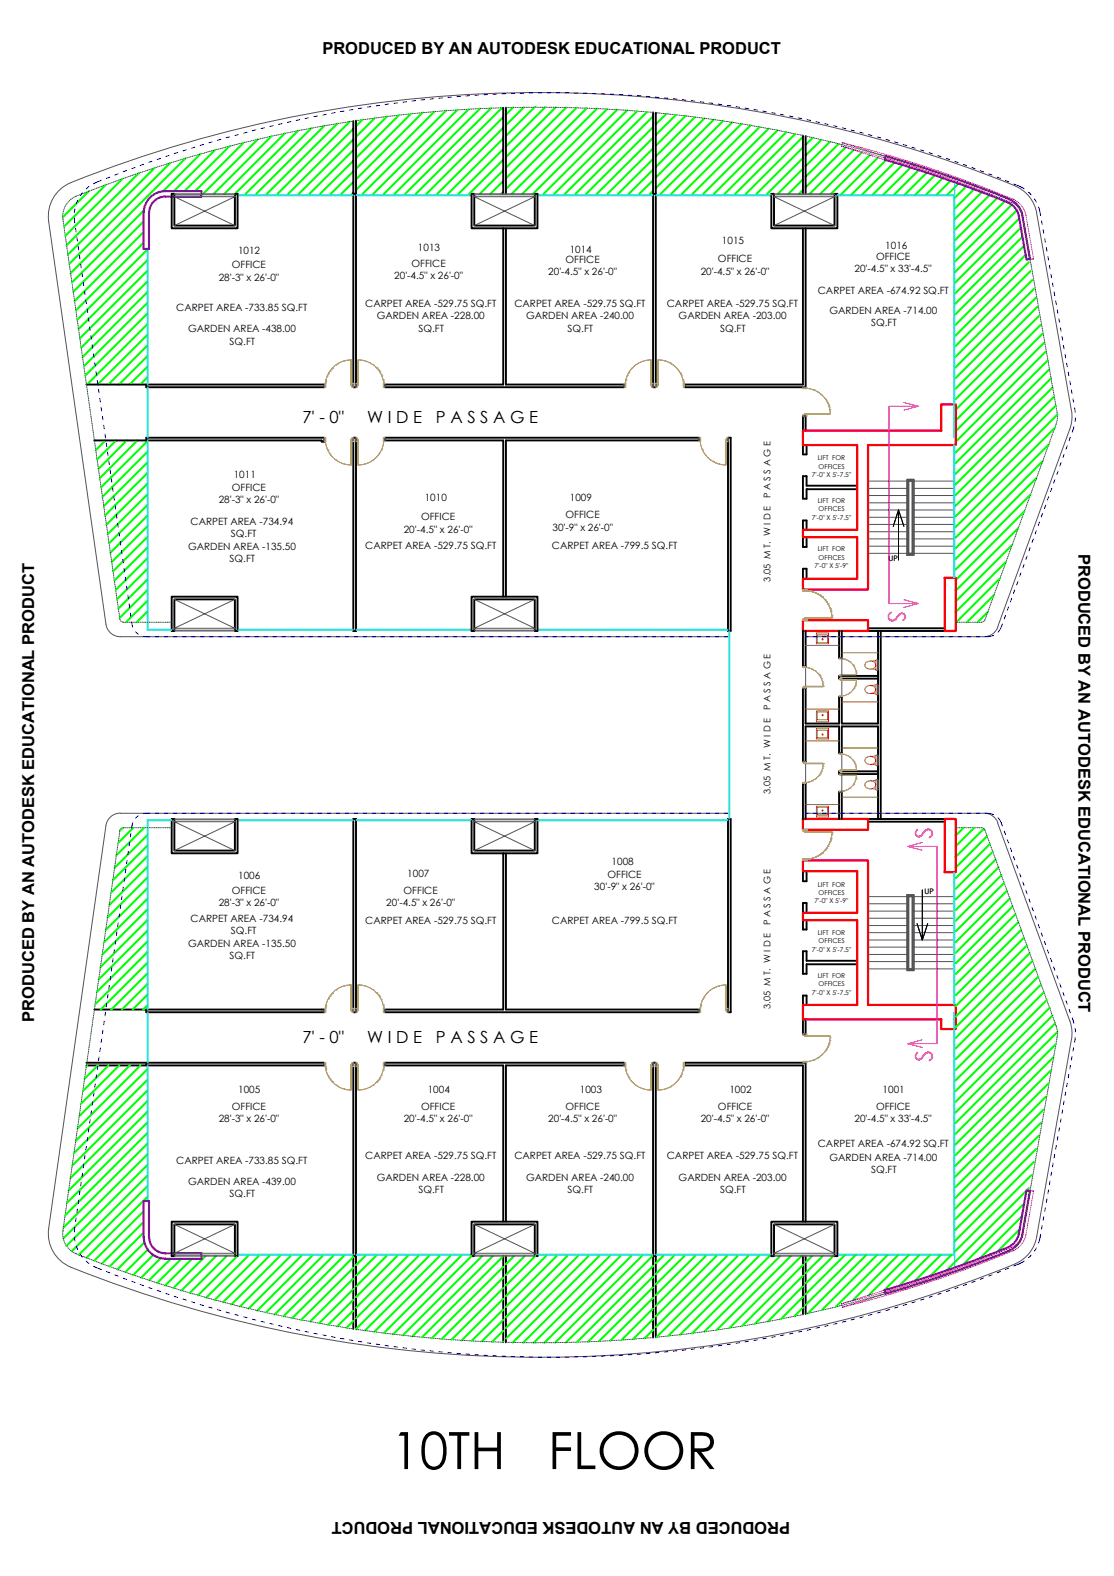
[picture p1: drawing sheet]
<svg xmlns="http://www.w3.org/2000/svg" width="297mm" height="420mm" viewBox="0 0 297 420" stroke-linecap="round" stroke-linejoin="round" font-family="sans-serif">
<defs><g id="words">
<g font-size="13.7">
<text x="104.3" y="391.7">10TH</text>
<text x="146.1" y="391.7">FLOOR</text>
</g>
<g font-size="6.5" fill="#f0f">
<text x="236.8" y="162.8" transform="rotate(90 236.8 162.8)">S</text>
<text x="248.7" y="223.8" transform="rotate(-90 248.7 223.8)">S</text>
<text x="248.7" y="283.1" transform="rotate(-90 248.7 283.1)">S</text>
</g>
<g font-size="4.4">
<text x="86" y="14.3">PRODUCED BY AN AUTODESK EDUCATIONAL PRODUCT</text>
<text x="80.6" y="112.8">7' - 0&quot;</text>
<text x="97.9" y="112.8">W I D E</text>
<text x="116.2" y="112.8">P A S S A G E</text>
<text x="287.5" y="147.6" transform="rotate(90 287.5 147.6)">PRODUCED BY AN AUTODESK EDUCATIONAL PRODUCT</text>
<text x="9.1" y="272.4" transform="rotate(-90 9.1 272.4)">PRODUCED BY AN AUTODESK EDUCATIONAL PRODUCT</text>
<text x="80.6" y="278">7' - 0&quot;</text>
<text x="97.9" y="278">W I D E</text>
<text x="116.2" y="278">P A S S A G E</text>
<text x="210.7" y="405.8" transform="rotate(-180 210.7 405.8)">PRODUCED BY AN AUTODESK EDUCATIONAL PRODUCT</text>
</g>
<g font-size="2.7">
<text x="192.5" y="65.1">1015</text>
<text x="61.8" y="71.6">OFFICE</text>
<text x="63.5" y="67.7">1012</text>
<text x="109.7" y="71.2">OFFICE</text>
<text x="111.4" y="67">1013</text>
<text x="150.8" y="70">OFFICE</text>
<text x="151.9" y="67.5">1014</text>
<text x="191.4" y="70">OFFICE</text>
<text x="233.6" y="69.4">OFFICE</text>
<text x="236.1" y="66.4">1016</text>
<text x="58.3" y="74.8">28'-3&quot; x 26'-0&quot;</text>
<text x="105.1" y="74.5">20'-4.5&quot; x 26'-0&quot;</text>
<text x="146.2" y="73.3">20'-4.5&quot; x 26'-0&quot;</text>
<text x="186.8" y="73.2">20'-4.5&quot; x 26'-0&quot;</text>
<text x="227.9" y="72.6">20'-4.5&quot; x 33'-4.5&quot;</text>
<text x="47" y="83">CARPET AREA -733.85 SQ.FT</text>
<text x="97.4" y="81.7">CARPET AREA -529.75 SQ.FT</text>
<text x="137.2" y="81.7">CARPET AREA -529.75 SQ.FT</text>
<text x="177.8" y="81.7">CARPET AREA -529.75 SQ.FT</text>
<text x="218.1" y="78.3">CARPET AREA -674.92 SQ.FT</text>
<text x="221.2" y="83.6">GARDEN AREA -714.00</text>
<text x="50.1" y="88.6">GARDEN AREA -438.00</text>
<text x="100.5" y="85.2">GARDEN AREA -228.00</text>
<text x="111.6" y="88.4">SQ.FT</text>
<text x="140.3" y="85.2">GARDEN AREA -240.00</text>
<text x="151.4" y="88.4">SQ.FT</text>
<text x="180.9" y="85.2">GARDEN AREA -203.00</text>
<text x="192" y="88.4">SQ.FT</text>
<text x="232.3" y="86.9">SQ.FT</text>
<text x="61.2" y="91.8">SQ.FT</text>
<text x="61.8" y="130.9">OFFICE</text>
<text x="62.3" y="127.5">1011</text>
<text x="58.3" y="134.2">28'-3&quot; x 26'-0&quot;</text>
<text x="113.3" y="133.5">1010</text>
<text x="151.9" y="133.5">1009</text>
<text x="50.8" y="140">CARPET AREA -734.94</text>
<text x="61.6" y="143.2">SQ.FT</text>
<text x="107.7" y="142">20'-4.5&quot; x 26'-0&quot;</text>
<text x="112.3" y="138.8">OFFICE</text>
<text x="147.3" y="141.5">30'-9&quot; x 26'-0&quot;</text>
<text x="150.8" y="138.2">OFFICE</text>
<text x="50.1" y="146.7">GARDEN AREA -135.50</text>
<text x="61.2" y="149.9">SQ.FT</text>
<text x="97.4" y="146.5">CARPET AREA -529.75 SQ.FT</text>
<text x="147.2" y="146.5">CARPET AREA -799.5 SQ.FT</text>
<text x="108.6" y="233.8">1007</text>
<text x="163.1" y="230.5">1008</text>
<text x="61.8" y="238.3">OFFICE</text>
<text x="63.5" y="234.4">1006</text>
<text x="107.6" y="238.4">OFFICE</text>
<text x="158.5" y="237.3">30'-9&quot; x 26'-0&quot;</text>
<text x="162" y="234">OFFICE</text>
<text x="50.8" y="245.7">CARPET AREA -734.94</text>
<text x="58.3" y="241.5">28'-3&quot; x 26'-0&quot;</text>
<text x="103" y="241.7">20'-4.5&quot; x 26'-0&quot;</text>
<text x="61.6" y="249">SQ.FT</text>
<text x="97.4" y="246.2">CARPET AREA -529.75 SQ.FT</text>
<text x="147.2" y="246.2">CARPET AREA -799.5 SQ.FT</text>
<text x="50.1" y="252.4">GARDEN AREA -135.50</text>
<text x="61.2" y="255.7">SQ.FT</text>
<text x="63.5" y="291.3">1005</text>
<text x="114.1" y="291.3">1004</text>
<text x="154.6" y="291.3">1003</text>
<text x="194.5" y="291.3">1002</text>
<text x="235.3" y="291.3">1001</text>
<text x="58.3" y="299.2">28'-3&quot; x 26'-0&quot;</text>
<text x="61.8" y="295.9">OFFICE</text>
<text x="107.7" y="299.2">20'-4.5&quot; x 26'-0&quot;</text>
<text x="112.3" y="295.9">OFFICE</text>
<text x="146.2" y="299.2">20'-4.5&quot; x 26'-0&quot;</text>
<text x="150.8" y="295.9">OFFICE</text>
<text x="186.8" y="299.2">20'-4.5&quot; x 26'-0&quot;</text>
<text x="191.4" y="295.9">OFFICE</text>
<text x="227.9" y="299.2">20'-4.5&quot; x 33'-4.5&quot;</text>
<text x="233.6" y="295.9">OFFICE</text>
<text x="218.1" y="305.7">CARPET AREA -674.92 SQ.FT</text>
<text x="47" y="310.3">CARPET AREA -733.85 SQ.FT</text>
<text x="97.4" y="309.1">CARPET AREA -529.75 SQ.FT</text>
<text x="137.2" y="309.1">CARPET AREA -529.75 SQ.FT</text>
<text x="177.8" y="309.1">CARPET AREA -529.75 SQ.FT</text>
<text x="221.2" y="309.4">GARDEN AREA -714.00</text>
<text x="50.1" y="316">GARDEN AREA -439.00</text>
<text x="100.5" y="314.7">GARDEN AREA -228.00</text>
<text x="111.6" y="318">SQ.FT</text>
<text x="140.3" y="314.7">GARDEN AREA -240.00</text>
<text x="151.4" y="318">SQ.FT</text>
<text x="180.9" y="314.7">GARDEN AREA -203.00</text>
<text x="192" y="318">SQ.FT</text>
<text x="232.3" y="312.7">SQ.FT</text>
<text x="61.2" y="319.2">SQ.FT</text>
</g>
<g font-size="2.5">
<text x="205.4" y="132.8" transform="rotate(-90 205.4 132.8)">P A S S A G E</text>
<text x="205.4" y="155.1" transform="rotate(-90 205.4 155.1)">3.05 M T. W I D E</text>
<text x="205.4" y="189.4" transform="rotate(-90 205.4 189.4)">P A S S A G E</text>
<text x="205.4" y="211.7" transform="rotate(-90 205.4 211.7)">3.05 M T. W I D E</text>
<text x="205.4" y="246.7" transform="rotate(-90 205.4 246.7)">P A S S A G E</text>
<text x="205.4" y="269" transform="rotate(-90 205.4 269)">3.05 M T. W I D E</text>
</g>
<g font-size="2">
<text x="236.9" y="149.5">UP</text>
<text x="246.5" y="238.4">UP</text>
</g>
<g font-size="1.8">
<text x="218.1" y="122.7">LIFT FOR</text>
<text x="218.3" y="124.9">OFFICES</text>
<text x="216.5" y="127.1">7'-0&quot; X 5'-7.5&quot;</text>
<text x="218.1" y="134.1">LIFT FOR</text>
<text x="218.3" y="136.3">OFFICES</text>
<text x="216.5" y="138.5">7'-0&quot; X 5'-7.5&quot;</text>
<text x="218.1" y="147">LIFT FOR</text>
<text x="218.3" y="149.2">OFFICES</text>
<text x="217.2" y="151.4">7'-0&quot; X 5'-9&quot;</text>
<text x="218.1" y="236.5">LIFT FOR</text>
<text x="218.3" y="238.7">OFFICES</text>
<text x="217.2" y="240.9">7'-0&quot; X 5'-9&quot;</text>
<text x="218.1" y="249.4">LIFT FOR</text>
<text x="218.3" y="251.5">OFFICES</text>
<text x="216.5" y="253.7">7'-0&quot; X 5'-7.5&quot;</text>
<text x="218.1" y="260.8">LIFT FOR</text>
<text x="218.3" y="263">OFFICES</text>
<text x="216.5" y="265.2">7'-0&quot; X 5'-7.5&quot;</text>
</g>
</g></defs>
<!-- layer: 0 -->
<g fill="none" stroke="#0f0" stroke-width=".55">
<path d="M57.3 40l-10.9 11M61.2 39l-12 12M65 38l-13 13M68.7 37.2l-14.5 14.5M72.4 36.3l-15.4 15.4M76 35.5l-16.2 16.2M79.5 34.8l-16.8 16.9M83 34.1l-17.5 17.6M86.5 33.5l-18.2 18.2M89.9 33l-18.7 18.7M93.3 32.4l-19.3 19.3M94.2 34.4l-17.4 17.3"/>
<path d="M94.2 37.2l-14.5 14.5M96.6 31.9l-1.7 1.7M99.9 31.5l-5 5M103.2 31.1l-8.3 8.2M106.4 30.7l-11.5 11.4M109.6 30.3l-14.7 14.7M112.7 30l-17.8 17.8M115.8 29.7l-20.9 21M118.9 29.5l-22.2 22.2M122 29.3l-22.5 22.4M125 29.1l-22.6 22.6M128 28.9l-22.8 22.8"/>
<path d="M131 28.8l-23 22.9M133.9 28.7l-23 23M134.2 31.3l-20.5 20.4M134.2 34.1l-17.6 17.6M134.2 36.9l-14.8 14.8M134.2 39.8l-11.9 11.9M136.8 28.6l-1.9 2M139.7 28.6l-4.8 4.8M142.6 28.6l-7.7 7.6M145.4 28.6l-10.5 10.5M148.2 28.6l-13.3 13.3M151 28.6l-16.1 16.1"/>
<path d="M153.7 28.7l-18.8 18.9M156.5 28.8l-21.6 21.6M159.2 28.9l-22.7 22.8M161.9 29.1l-22.6 22.6M164.6 29.2l-22.5 22.5M167.2 29.4l-22.2 22.3M169.9 29.6l-22.1 22.1M172.5 29.8l-21.9 21.9M174.1 31l-20.6 20.7M174.1 33.9l-17.8 17.8M174.1 36.7l-15 15M174.1 39.6l-12.1 12.1"/>
<path d="M175.1 30.1l-.2 .2M177.7 30.3l-2.8 2.8M180.3 30.6l-5.4 5.4M182.8 30.9l-7.9 7.9M185.3 31.2l-10.4 10.5M187.8 31.5l-12.9 13M190.3 31.9l-15.4 15.5M192.8 32.2l-17.9 18M195.3 32.6l-19.1 19.1M197.7 33l-18.7 18.7M200.2 33.4l-18.4 18.3M202.6 33.8l-17.9 17.9"/>
<path d="M204.9 34.3l-17.3 17.4M207.3 34.7l-16.9 17M209.7 35.2l-16.5 16.5M212.1 35.7l-16 16M214.1 36.5l-15.2 15.2M214.1 39.3l-12.4 12.4M216.7 36.7l-1.9 1.9M219 37.3l-4.2 4.1M221.2 37.8l-6.4 6.5M223.5 38.4l-8.7 8.7M225.4 39.3l-10.6 10.6M227.6 40l-11.7 11.7"/>
<path d="M23.6 51l-6.9 6.9M28.2 49.3l-11.1 11.1M32.7 47.7l-15.3 15.2M37 46.2l-19.2 19.2M38.3 59l-18.8 18.8M38.3 56.2l-19.1 19.1M41.2 44.7l-23.1 23.1M45.4 43.4l-26.9 26.9M49.5 42.2l-30.7 30.6M53.4 41l-9.9 10M94.2 40l-11.7 11.7M94.2 42.9l-8.8 8.8"/>
<path d="M94.2 45.7l-6 6M94.2 48.5l-3.2 3.2M94.2 51.4l-.3 .3M134.2 42.6l-9.1 9.1M134.2 45.5l-6.3 6.2M134.2 48.3l-3.4 3.4M134.2 51.1l-.6 .6M174.1 42.4l-9.3 9.3M174.1 45.2l-6.4 6.5M174.1 48.1l-3.6 3.6M174.1 50.9l-.8 .8M214.1 42.1l-9.5 9.6"/>
<path d="M214.1 45l-6.7 6.7M214.1 47.8l-3.9 3.9M214.1 50.7l-1 1M229.8 40.7l-11 11M231.9 41.3l-10.3 10.4M234.1 42l-9.9 9.9M236.2 42.7l-9.2 9.2M238.4 43.4l-8.6 8.5M240.6 44l-7.9 7.9M242.8 44.7l-7.3 7.2M245 45.4l-6.6 6.5M247.1 46.1l-5.9 5.8"/>
<path d="M249.2 46.8l-5.1 5.1M251.3 47.5l-4.4 4.4M253.4 48.2l-3.7 3.7M255.5 49l-2.9 2.9M257.6 49.7l-3 3.1M259.7 50.5l-5.1 5.1M261.8 51.3l-7.2 7.1M263.8 52.1l-9.2 9.1M265.8 52.9l-11.2 11.2M267.8 53.7l-13.2 13.2M269.8 54.6l-15.2 15.1M271.1 56.1l-16.5 16.4"/>
<path d="M271.8 58.3l-17.2 17.1M38.3 61.9l-18.4 18.4M38.3 64.7l-18.1 18M39.3 66.6l-18.7 18.6M39.3 69.4l-18.4 18.3M39.3 72.2l-18 18M39.3 75.1l-17.7 17.6M39.3 77.9l-17.3 17.3M272.2 60.7l-17.5 17.5M272.6 63.1l-17.9 17.9M273.1 65.5l-18.4 18.3M273.5 67.9l-18.8 18.8"/>
<path d="M274.3 69.9l-19.6 19.6M274.8 72.2l-20.1 20.1M275.3 74.7l-20.6 20.5M275.7 77l-21 21M276.2 79.4l-21.4 21.4M39.3 80.8l-16.9 16.8M39.3 83.6l-16.6 16.5M39.3 86.5l-16.1 16M39.3 89.3l-13.3 13.2M39.3 92.1l-10.4 10.4M39.3 95l-7.6 7.5M39.3 97.8l-4.7 4.7"/>
<path d="M276.6 81.8l-21.8 21.9M277 84.2l-22.2 22.3M277.5 86.6l-22.7 22.7M277.9 89l-23.1 23.1M278.4 91.4l-23.6 23.6M278.8 93.8l-24 24M279.3 96.2l-24.5 24.4M279.7 98.5l-24.9 25M25.3 117.4l-.1 .1M28.1 117.4l-2.6 2.6M31 117.4l-5.1 5.1M33.8 117.4l-7.5 7.6"/>
<path d="M36.6 117.4l-10 10.1M39.3 100.7l-1.9 1.8M39.3 117.7l-12.4 12.2M279.6 118.5l-24.8 24.8M280.2 101l-25.4 25.3M280.6 103.3l-25.8 25.8M281.1 105.7l-26.3 26.3M281.3 114l-26.5 26.5M281.5 108.1l-26.7 26.7M282 110.5l-27.2 27.2M39.3 120.5l-12 11.9M39.3 123.3l-11.6 11.6"/>
<path d="M39.3 126.2l-11.3 11.2M39.3 129l-10.9 10.9M39.3 131.9l-10.6 10.5M39.3 134.7l-10.2 10.2M39.3 137.5l-9.9 9.8M273.1 136.3l-18.3 18.4M274.8 131.9l-20 19.9M276.4 127.5l-21.6 21.5M278 123l-23.2 23.2M39.3 140.4l-9.5 9.4M39.3 143.2l-9.1 9.1M39.3 146l-8.8 8.8"/>
<path d="M39.3 148.9l-8.5 8.4M39.3 151.7l-8.1 8.1M39.3 154.5l-7.7 7.7M39.3 157.4l-7.4 7.3M265 158.7l-7.2 7.2M266.6 154.2l-11.6 11.7M268.3 149.8l-13.5 13.4M269.9 145.3l-15.1 15M271.5 140.8l-16.7 16.7M39.3 160.2l-5.7 5.7M39.3 163.1l-2.8 2.8M263.4 163.1l-2.7 2.8"/>
<path d="M32.7 220.7l-.7 .7M35.6 220.7l-4.1 4M38.4 220.7l-7.4 7.3M39.3 222.7l-8.8 8.7M39.3 225.5l-9.2 9.2M39.3 228.3l-9.7 9.7M39.3 231.2l-10.2 10.1M39.3 234l-10.6 10.6M39.3 236.8l-11.1 11.1M39.3 239.7l-11.6 11.5M256.9 220.7l-2.1 2.1M259.8 220.7l-5 4.9"/>
<path d="M262.4 220.9l-7.6 7.6M263.2 222.9l-8.4 8.4M264 225l-9.2 9.1M264.7 227.1l-9.9 9.9M265.5 229.1l-10.7 10.7M266.2 231.3l-11.4 11.3M267 233.3l-12.2 12.2M267.7 235.4l-12.9 12.9M268.5 237.5l-13.7 13.7M269.3 239.6l-14.5 14.4M39.3 242.5l-12.1 12M39.3 245.3l-12.5 12.5"/>
<path d="M39.3 248.2l-13 12.9M39.3 251.1l-13.5 13.3M39.3 253.9l-13.9 13.8M39.3 256.7l-12.4 12.4M39.3 259.6l-9.6 9.5M270 241.6l-15.2 15.3M270.8 243.7l-16 16M271.5 245.8l-16.7 16.7M272.3 247.9l-17.5 17.5M273.1 250l-18.3 18.2M273.8 252l-19 19M274.5 254.1l-19.7 19.8"/>
<path d="M275.3 256.2l-20.5 20.5M276.1 258.3l-21.3 21.3M39.3 262.4l-6.8 6.7M39.3 265.2l-3.9 3.9M39.3 268.1l-1.1 1M276.8 260.4l-22 22M277.6 262.5l-22.8 22.8M278.4 264.5l-23.7 23.6M279.1 266.6l-24.4 24.3M279.9 268.7l-25.2 25.1M280.6 270.7l-25.9 26M281.4 272.8l-26.7 26.7"/>
<path d="M281.5 278.4l-26.8 26.8M282 275.1l-27.3 27.3M23.3 284l-.3 .3M26.1 284l-3.6 3.6M28.9 284l-6.8 6.9M31.8 284l-10.2 10.2M34.6 284l-13.5 13.5M37.4 284l-16.7 16.8M39.3 285.1l-19.1 19.1M39.3 287.9l-19.6 19.6M39.3 290.8l-20.1 20M39.3 293.6l-20.5 20.5"/>
<path d="M39.3 296.4l-21 21M39.3 299.3l-21.5 21.4M277.6 299.3l-23 23M278.3 295.8l-23.7 23.6M278.9 292.3l-24.3 24.3M279.6 288.8l-25 25M280.2 285.4l-25.6 25.5M280.9 281.8l-26.2 26.2M39.3 302.1l-21.9 21.9M39.3 305l-22.4 22.3M39.3 307.8l-22.4 22.4M39.3 310.6l-21.6 21.6"/>
<path d="M39.3 313.5l-20.2 20.1M39.3 316.3l-18.3 18.2M39.3 319.1l-16.3 16.3M273.7 317.4l-21.3 21.3M274.3 316.8l-.6 .6M275 313.3l-20.4 20.4M275.6 309.8l-21 21.1M276.3 306.3l-21.7 21.7M277 302.8l-22.4 22.3M38.3 322.9l-13.2 13.2M38.3 325.8l-11.2 11.1M38.3 328.6l-9.1 9.1"/>
<path d="M38.5 331.3l-7.2 7.1M39.4 333.2l-6 6M40.8 334.6l-5.3 5.3M42.8 335.4l-5.2 5.2M45.5 335.6l-5.7 5.7M48.4 335.6l-6.5 6.4M51.2 335.6l-7.2 7.1M54.8 334.9l-8.6 8.5M57.6 334.9l-9.2 9.1M60.4 334.9l-9.8 9.8M63.3 334.9l-10.5 10.4M66.1 334.9l-11.1 11"/>
<path d="M68.9 334.9l-11.7 11.7M71.8 334.9l-12.3 12.3M74.6 334.9l-12.9 12.9M77.4 334.9l-13.4 13.4M80.3 334.9l-14 14M83.1 334.9l-14.5 14.5M86 334.9l-15.1 15M88.8 334.9l-15.5 15.5M91.6 334.9l-16 16M94.2 335.1l-16.3 16.3M94.2 338l-13.9 13.9M97.3 334.9l-2.4 2.4"/>
<path d="M100.2 334.9l-5.3 5.2M103 334.9l-8.1 8.1M105.8 334.9l-10.9 10.9M108.7 334.9l-13.8 13.7M111.5 334.9l-16.6 16.6M114.4 334.9l-19.5 19.4M117.2 334.9l-19.9 19.8M120 334.9l-20.2 20.2M122.9 334.9l-20.6 20.5M125.7 334.9l-20.9 20.8M128.5 334.9l-21.1 21.1M131.4 334.9l-21.4 21.4"/>
<path d="M134.2 334.9l-21.7 21.6M134.2 337.8l-19 19M137 334.9l-2.1 2.1M139.9 334.9l-5 5M142.7 334.9l-7.8 7.8M145.6 334.9l-10.7 10.7M148.4 334.9l-13.5 13.5M151.2 334.9l-16.3 16.3M154.1 334.9l-19.2 19.2M156.9 334.9l-22 22M159.7 334.9l-23 23M162.6 334.9l-23.1 23.1"/>
<path d="M165.4 334.9l-23.1 23.1M168.3 334.9l-23.2 23.1M171.1 334.9l-23.1 23.1M174 334.9l-23.1 23M174.1 337.5l-20.3 20.3M176.8 334.9l-1.9 1.9M179.6 334.9l-4.7 4.7M182.5 334.9l-7.6 7.6M185.3 334.9l-10.4 10.4M188.1 334.9l-13.2 13.2M191 334.9l-16.1 16.1M193.8 334.9l-18.9 18.9"/>
<path d="M196.7 334.9l-21.7 21.6M199.5 334.9l-21.3 21.3M202.3 334.9l-21 20.9M205.2 334.9l-20.7 20.6M208 334.9l-20.2 20.1M210.8 334.9l-19.7 19.7M213.7 334.9l-19.2 19.2M214.1 337.3l-16.3 16.3M216.5 334.9l-1.7 1.6M219.3 334.9l-4.5 4.5M222.2 334.9l-7.4 7.3M225.3 334.6l-10.5 10.4"/>
<path d="M228.1 334.6l-13.3 13.3M230.9 334.6l-15.5 15.6M233.8 334.6l-14.7 14.7M236.6 334.6l-13.7 13.7M239.5 334.6l-12 12M242.3 334.6l-10.7 10.7M245.1 334.6l-9.3 9.4M248 334.6l-8.2 8.2M250.8 334.6l-6.9 6.9M253.6 334.6l-5.5 5.5M271.9 327.8l-5.9 5.8M272.5 324.3l-11.2 11.1"/>
<path d="M273.1 320.9l-16.3 16.2M94.2 340.9l-11.5 11.4M94.2 343.7l-9.1 9.1M94.2 346.5l-6.7 6.7M94.2 349.4l-4.3 4.2M94.2 352.2l-1.8 1.8M134.2 340.6l-16.4 16.4M134.2 343.4l-13.8 13.8M134.2 346.3l-11.1 11.1M134.2 349.1l-8.5 8.4M134.2 351.9l-5.7 5.7M134.2 354.8l-3 2.9"/>
<path d="M134.2 357.6l-.2 .2M174.1 340.3l-17.3 17.4M174.1 343.2l-14.4 14.4M174.1 346l-11.4 11.4M174.1 348.9l-8.4 8.3M174.1 351.7l-5.3 5.3M174.1 354.5l-2.2 2.3M214.1 340.1l-12.8 12.9M214.1 342.9l-9.4 9.4M214.1 345.8l-5.8 5.8M214.1 348.6l-2.3 2.3"/>
</g>
<!-- layer: WALL -->
<g fill="none" stroke="#000" stroke-width=".51">
<path d="M94.9 32.2v71h-.7v-70.9M134.2 28.7v23M134.9 28.7v23M174.1 30v73.2h.8v-73.2M214.1 36.1v15.6M214.8 36.3v15.4M45.8 51.7h.7v8.4h16.1v-8.4h.7v9.2h-17.5zM94.2 51.7h.7M125.7 51.7h.8v8.4h16.1v-8.4h.7v9.2h-17.6zM174.1 51.7h.8M205.7 51.7h.7v8.4h16.1v-8.4h.8v9.2h-17.6zM134.2 60.9v41.6h-31.6v.7h63.8v-.7h-31.5v-41.6"/>
<path d="M214.1 60.9v41.6h-31.5v.7h32.2v-42.3M23 102.5h63.5v.7h-47.5v-.7M25.2 117.4h60.5v.4h.8v-1.1h-47.5v.7M94.2 116.7h.7v51.5h-.7zM194.1 116.7h.7v51.5h-.7zM214.1 114.8v-3.9h.7v3.9M214.1 118.6v2.5h1v-2.5M228.6 129.5h-13.5v-2.6h-1v6.1h1v-2.6h13.5M45.8 159.1h17.5v9.1h-.7v-8.4h-16.1v8.4h-.7zM125.7 159.1h17.6v9.1h-.7v-8.4h-16.1v8.4h-.8zM134.2 159.1v-41.7h-31.6v-.7h83.8v.7h-51.5v41.7M214.1 141.3v-2.5h1v2.5"/>
<path d="M214.1 143.2v2.6h1v-2.6M214.1 154.3v-2.7h1v2.7M214.1 168.2v9.5h.7v-9.5M223.7 168.2v7.2h.8v-7.2M231.5 168.2h20.4M231.5 167.5h20.4M234.1 168.2v24.7h-9.6v-7.2h-.8v7.2h-8.9v-9.4h-.7v19.6h.7v-9.4h8.9v7.1h.8v-7.1h9.6v24.6M234.8 168.2v50.1M234.1 180.2h-10.4v.7h10.4M45.8 218.3h.7v8.5h16.1v-8.5h.7v9.2h-17.5zM94.2 218.3h.7v51.6h-.7zM125.7 218.3h.8v8.5h16.1v-8.5h.7v9.2h-17.6z"/>
<path d="M194.1 218.3h.7v51.6h-.7zM214.1 218.3v-9.4h.7v9.4M223.7 218.3v-7.2h.8v7.2M231.5 218.3h20.4M231.5 219.1h20.4M234.1 205.6h-10.4v.8h10.4M134.2 227.5v41.6h-31.6v.8h83.8v-.8h-51.5v-41.6M214.1 232.3v2.6h1v-2.6M214.1 243.4v-2.7h1v2.7M214.1 245.3v2.5h1v-2.5M228.6 256.1h-13.5v-2.5h-1v6h1v-2.5h13.5M25.2 269.1h61.3v.8h-47.5v-.8"/>
<path d="M214.1 271.8v3.8h.7v-3.8M214.1 267.9v-2.5h1v2.5M23 283.3h63.5v.7h-63.5M39 283.3v.7M45.8 325.7h17.5v9.2h-.7v-8.5h-16.1v8.5h-.7zM94.2 334.9h.7M125.7 325.7h17.6v9.2h-.7v-8.5h-16.1v8.5h-.8zM134.2 325.7v-41.7h-31.6v-.7h63.8v.7h-31.5v41.7M134.2 334.9v22.9M134.9 334.9v23M174.1 334.9h.8M205.7 325.7h17.6v9.2h-.8v-8.5h-16.1v8.5h-.7z"/>
<path d="M214.1 325.7v-41.7h-31.5v-.7h32.2v42.4M214.1 334.9v15.5M214.8 334.9v15.4M94.2 354.3v-71h.7v71.1M174.9 356.5v-73.2h-.8v73.3"/>
</g>
<!-- layer: Columns -->
<path d="M214.1 114.8h36.9v-7h3.8v10.8h-23.3v38.6h-17.4v-2.9h14.5v-11.1h-14.5v-1.9h14.5v-22.7h-14.5zM251.9 154h2.9v14.2h-2.9zM214.1 165.3h17.4v2.9h-17.4zM214.1 218.3h17.4v2.9h-17.4zM251.9 218.3h2.9v14.2h-2.9zM214.1 229.4h17.4v38.5h23.3v6.4h-3.8v-2.5h-36.9v-3.9h14.5v-22.6h-14.5v-1.9h14.5v-11.1h-14.5z" fill="none" stroke="#f00" stroke-width=".59"/>
<!-- layer: glass -->
<g fill="none" stroke="#0dd" stroke-width=".27">
<path d="M63.3 52.2h30.9M63.3 51.9h30.9M94.9 52.2h30.8M94.9 51.9h30.8M143.3 52.2h30.8M143.3 51.9h30.8M174.9 52.2h30.8M174.9 51.9h30.8M223.3 52.2h31v64.5M223.3 51.9h31.3M254.6 48.6v68.1M39.3 66.4v36.1"/>
<path d="M39.5 66.4v36.1M39.3 103.2v13.5M39.3 117.4v50.6h6.5M39.5 103.2v13.5M39.5 117.4v50.4h6.3M254.3 118.6v35.4M254.6 118.6v35.4M63.3 168h30.9M63.3 167.8h30.9M94.9 168h30.8M94.9 167.8h30.8M143.3 168h50.8"/>
<path d="M143.3 167.8h50.8M194.4 168.2v50.1M194.6 168.2v50.1M45.8 218.6h-6.5v50.5M45.8 218.8h-6.3v50.3M63.3 218.6h30.9M63.3 218.8h30.9M94.9 218.6h30.8M94.9 218.8h30.8M143.3 218.6h50.8M143.3 218.8h50.8M254.3 232.5v35.4"/>
<path d="M254.6 232.5v35.4M39.3 269.9v13.4M39.5 269.9v13.4M254.3 269.9v64.5h-31M254.6 269.9v68M39.3 284v36.2M39.5 284v36.2M63.3 334.6h30.9M63.3 334.4h30.9M94.9 334.6h30.8M94.9 334.4h30.8M143.3 334.6h30.8"/>
<path d="M143.3 334.4h30.8M174.9 334.6h30.8M174.9 334.4h30.8M223.3 334.6h31.3"/>
</g>
<!-- layer: door -->
<g fill="none" stroke="#b8a15c" stroke-width=".27">
<path d="M87.4 99.9l-.1 .1M87.4 99.9h.1M87.5 99.7v.1M87.6 99.6h.1M87.6 99.5v.1M87.6 99.5h.1M87.6 99.4h.1M87.7 99.3v.1M87.8 99.3h-.1M87.8 99.2h.1M87.9 99l-.1 .2M87.9 99h.1"/>
<path d="M88 98.9h.1M88.2 98.6l-.2 .3M88.2 98.6h.1M88.3 98.5h.1M88.5 98.2l-.2 .3M88.5 98.2h.1M88.6 98.2h.1M88.7 98.1h.1M88.7 98h.1M89.4 97.4l-.6 .5M89.4 97.4h.1M89.7 97.2l-.2 .2"/>
<path d="M89.7 97.2h.1M89.9 97.1l-.1 .1M90 97h.1M90.1 96.9l-.1 .1M90.1 96.9h.1M90.2 96.8v.1M90.6 96.7l-.3 .1M90.8 96.5l-.2 .1M91 96.5h-.1M91.2 96.4l-.2 .1M91.3 96.4h-.1M91.3 96.3h.1"/>
<path d="M91.4 96.3h.1M91.7 96.3h-.3M91.7 96.3h.1M91.8 96.2h.1M92.1 96.1l-.2 .1M92.2 96.1h.1M92.3 96.1h.1M92.6 96l-.3 .1M92.6 96h.1M92.9 96h-.1M92.9 96h.1M93.1 96h.1"/>
<path d="M93.3 96h-.1M93.3 96h.1M93.4 96h.1M93.5 96h.2v6.8h-.2zM95.3 96h.3v6.8h-.3zM95.6 96h.1M95.8 96h.4M96.2 96h.1M96.4 96h.1M96.5 96h.1M96.7 96v.1M96.8 96.1h.1"/>
<path d="M96.9 96.1l.2 .1M97.1 96.2h.1M97.3 96.2h.1M97.3 96.3h.3M97.6 96.3h.1M97.7 96.3h.1M97.8 96.4h.1M97.9 96.4h.1M97.9 96.4l.2 .1M98.1 96.5l.3 .1M98.4 96.6h.1M98.5 96.7h.1"/>
<path d="M98.7 96.7l.1 .1M98.9 96.8v.1M98.9 96.9l.1 .1M99.1 97h.1M99.2 97.1l.1 .1M99.4 97.2h.1M99.4 97.2l.2 .1M99.6 97.4h.1M99.7 97.4l.5 .5M100.3 97.9h.1M100.3 98h.1M100.4 98h.1"/>
<path d="M100.4 98.1h.1M100.5 98.1h.1M100.5 98.2h.1M100.6 98.2h.1M100.6 98.2v.1M100.6 98.3l.2 .2M100.8 98.5h.1M100.9 98.6h.1M100.9 98.6l.2 .3M101.1 98.9h.1M101.1 99h.1M101.2 99h.1"/>
<path d="M101.2 99l.1 .2M101.3 99.3l.1 .1M101.3 99.2h.1M101.4 99.4l.1 .2M101.5 99.6l.2 .2M101.7 99.9v.1M101.7 99.9h.1M167.4 99.9l-.1 .1M167.4 99.9h.1M167.5 99.7l-.1 .1M167.5 99.6h.1M167.6 99.5v.1"/>
<path d="M167.6 99.4h.1M167.7 99.3v.1M167.7 99.2h.1M167.8 99.1l-.1 .1M167.8 99v.1M167.9 99h-.1M167.9 98.9h.1M168 98.7v.2M168.1 98.7h.1M168.2 98.6l-.1 .1M168.2 98.6h.1M168.3 98.4l-.1 .1"/>
<path d="M168.5 98.2l-.1 .2M168.5 98.2h.1M168.6 98.1l-.1 .1M168.7 98l-.1 .1M168.7 98h.1M168.8 97.9h-.1M168.9 97.8l-.1 .1M168.9 97.8h.1M169 97.7v.1M169.1 97.6v.1M169.4 97.4l-.3 .2M169.5 97.3l-.1 .1"/>
<path d="M169.5 97.3h.1M169.6 97.2v.1M169.7 97.1l-.1 .1M169.8 97.1h.1M169.9 97.1h-.1M170 97h-.1M170.1 96.9l-.1 .1M170.3 96.8l-.2 .1M170.4 96.7l-.1 .1M170.7 96.6l-.2 .1M171 96.5l-.3 .1M171 96.5h.1"/>
<path d="M171.2 96.4l-.2 .1M171.2 96.4h.1M171.3 96.3h.1M171.4 96.3h.1M171.7 96.3h-.3M171.7 96.2h.1M171.8 96.2h.1M172.1 96.1l-.2 .1M172.2 96.1h.1M172.3 96.1h.1M172.4 96h.2M172.6 96h.1"/>
<path d="M172.7 96h-.1M172.8 96h.1M173.3 96h-.4M173.3 96h.1M173.4 96h.1M173.5 96h.2v6.8h-.2zM175.3 96h.2v6.8h-.2zM175.5 96h.1M175.7 96h.1M175.8 96h.1M176 96h.2M176.2 96h.1"/>
<path d="M176.4 96h.1M176.5 96l.3 .1M176.8 96.1h.1M177 96.1l.2 .1M177.3 96.2h.1M177.3 96.3h.1M177.4 96.3h.3M177.7 96.3h.1M177.8 96.4l.2 .1M178 96.5h.1M178.1 96.5l.1 .1M178.3 96.6h.1"/>
<path d="M178.3 96.6l.1 .1M178.5 96.7l.1 .1M178.7 96.8h.1M178.7 96.8l.1 .1M178.9 96.9h.1M178.9 96.9l.2 .1M179.1 97.1h.1M179.2 97.1l.1 .1M179.3 97.2h.1M179.4 97.2v.1M179.5 97.3l.1 .1M179.6 97.4h.1"/>
<path d="M179.7 97.4v.1M179.8 97.5v.1M179.8 97.6h.1M179.9 97.6l.4 .3M180.3 98h.1M180.3 98l.1 .1M180.4 98.1l.1 .1M180.5 98.2h.1M180.5 98.2l.2 .2M180.7 98.4l.1 .1M180.8 98.6l.1 .2M181 98.8h.1"/>
<path d="M181 98.9h.1M181 98.8v.1M181.1 99h.1M181.2 99l.1 .2M181.3 99.3l.1 .1M181.4 99.4h.1M181.4 99.5l.1 .1M181.5 99.7v.1M181.5 99.6h.1M181.6 99.9h.1M181.6 99.8h.1M181.7 99.9v.1"/>
<path d="M86.5 102.2h.4v1h-.4zM86.5 116.7h.4v1.1h-.4zM86.8 117.8v.2M86.8 102.1h.1M86.8 102v.1M86.8 102.1v.1M86.8 118.1h.1M86.8 118.2l.1 .4M86.8 101.8v.1M86.8 101.8h.1M86.9 101.5l-.1 .3M86.9 101.5h.1"/>
<path d="M86.9 118.6l.1 .1M86.9 101.4v.1M86.9 101.2v.1M87 118.8l.1 .3M87.1 119.1v.3M87.1 100.9l-.2 .3M87.1 100.6v.3M87.2 119.4l.1 .3M87.3 100.3l-.1 .2M87.3 100.2h.1M87.3 119.8v.1M87.3 100.1v.1"/>
<path d="M87.3 100.1h.1M87.3 119.9h.1M87.3 120l.1 .1M93.5 117.1h.2v6.9h-.2zM93.8 116.7h.4v1.1h-.4zM93.8 102.2h.4v1h-.4zM94.9 116.7h.4v1.1h-.4zM94.9 102.2h.4v1h-.4zM95.3 117.1h.3v6.9h-.3zM101.7 119.9h.1M101.7 120v.1M101.7 100.1h.1"/>
<path d="M101.8 119.8l-.1 .1M101.8 100.1v.1M101.8 100.3l.2 .2M101.8 100.2h.1M101.9 119.5l-.1 .2M102 119.3l-.1 .1M102 100.6v.1M102 119.2h.1M102 100.7v.1M102 100.8v.1M102.1 100.9v.3M102.1 118.8l-.1 .4"/>
<path d="M102.2 118.6v.1M102.2 101.2v.1M102.2 101.2h.1M102.2 101.4v.1M102.2 118.3v.3M102.2 101.5v.1M102.2 101.5h.1M102.2 102.2h.4v1h-.4zM102.2 116.7h.4v1.1h-.4zM102.2 118.1h.1M102.2 118.2v.1M102.2 101.8h.1"/>
<path d="M102.2 101.7v.1M102.2 101.8v.1M102.3 102.1h.1M102.3 102v.1M102.3 101.9h.1M102.3 117.8v.2M102.3 102.1v.1M166.4 102.2h.4v1h-.4zM166.7 102.1h.1M166.7 102.1v.1M166.8 102l-.1 .1M166.8 101.8v.1"/>
<path d="M166.8 101.8h.1M166.8 101.5v.3M166.8 101.5h.1M166.8 101.4v.1M166.9 101.2v.1M166.9 101.2h.1M167 100.9l-.1 .3M167.1 100.6l-.1 .3M167.1 100.4v.2M167.2 100.2v.2M167.3 100.1l-.1 .1M167.3 100.1h.1"/>
<path d="M173.7 102.2h.4v1h-.4zM174.9 102.2h.4v1h-.4zM181.7 100.1l.1 .1M181.7 100.1h.1M181.8 100.2h.1M181.8 100.3l.1 .2M181.9 100.6l.1 .4M182 101h.1M182.1 101.2h.1M182.1 101.1v.1M182.1 101.2v.1M182.1 101.5h.1"/>
<path d="M182.1 101.4v.1M182.2 101.5v.3M182.2 102.2h.4v1h-.4zM182.2 101.8v.1M182.2 101.8h.1M182.2 102l.1 .1M182.3 102.1h.1M182.3 102.1v.1M186.4 116.7h.4v1.1h-.4zM186.7 117.8v.2M186.7 118.1h.1M186.8 118.2l.1 .4"/>
<path d="M186.9 118.6v.1M186.9 118.8l.1 .3M187 119.1l.1 .3M187.1 119.5l.1 .2M187.3 119.8v.1M187.3 119.9h.1M187.3 120h.1M193.4 117.1h.3v6.9h-.3zM193.7 116.7h.4v1.1h-.4zM214.1 110.5h1.1v.4h-1.1zM214.1 103.2h1.1v.4h-1.1zM214.5 110.3h6.9v.2h-6.9z"/>
<path d="M215.2 103.5h.1M215.2 103.5l.5 .1M215.7 103.6h.1M215.8 103.6l.5 .1M216.3 103.7l.2 .1M216.6 103.8h.1M216.6 103.8l.1 .1M216.8 103.9l.1 .1M216.9 104h.1M217 104h.1M217.1 104h.1M217.3 104.1h.1"/>
<path d="M217.4 104.1v.1M217.5 104.2l.1 .1M217.7 104.3l.2 .1M217.9 104.4h.1M217.9 104.4l.1 .1M218 104.5h.1M218.1 104.5h.1M218.2 104.5h.1M218.2 104.6h.1M218.3 104.6v.1M218.4 104.7h.1M218.5 104.8l.2 .1"/>
<path d="M218.7 104.9v.1M218.8 105h.1M218.8 105.1h.1M218.9 105.1l.1 .1M219.1 105.2v.1M219.2 105.3v.1M219.2 105.4h.1M219.3 105.4v.1M219.4 105.5v.1M219.4 105.6h.1M219.5 105.6l.3 .3M219.8 106h.1"/>
<path d="M219.8 106l.1 .1M219.9 106.1h.1M219.9 106.2h.1M220 106.2l.1 .2M220.1 106.4h.1M220.1 106.5l.2 .1M220.3 106.7h.1M220.3 106.7l.1 .2M220.4 106.9h.1M220.5 107l.1 .1M220.6 107.2l.1 .1M220.7 107.3h.1"/>
<path d="M220.7 107.4l.1 .2M220.8 107.7l.1 .2M220.8 107.6v.1M220.9 107.9h.1M220.9 107.9l.1 .2M221 108.1v.1M221 108.2h.1M221 108.3l.1 .2M221.1 108.6l.1 .1M221.2 108.7h.1M221.2 108.7v.3M221.2 109l.1 .1"/>
<path d="M221.2 109h.1M221.3 109.2h.1M221.3 109.2v.2M221.3 109.5v.1M221.3 109.6v.3M221.4 109.9v.1M221.4 110.1h.1M221.4 110.2v.1M87.5 120.1h.1M87.5 120.2v.1M87.6 120.3h.1M87.6 120.4h.1"/>
<path d="M87.6 120.4l.1 .2M87.7 120.6l.2 .4M88 121h.1M88 121.1h.1M88.1 121.1l.1 .2M88.2 121.3l.1 .1M88.3 121.4l.1 .1M88.4 121.5h.1M88.4 121.6l.1 .1M88.5 121.7h.1M88.6 121.7v.1M88.7 121.8v.1"/>
<path d="M88.7 121.9l.5 .4M89.2 122.4h.1M89.3 122.5h.1M89.4 122.5h.1M89.5 122.5l.1 .2M89.6 122.7h.1M89.7 122.7v.1M89.8 122.8h.1M89.8 122.8l.1 .1M90 122.9l.2 .1M90.2 123l.4 .2M90.6 123.3h.1"/>
<path d="M90.6 123.3h.2M90.8 123.3h.1M90.9 123.4h.1M91 123.4l.2 .1M91.2 123.5h.1M91.2 123.6h.1M91.4 123.6h.1M91.4 123.6l.3 .1M91.7 123.7h.1M91.8 123.7h.1M91.9 123.7l.2 .1M92.2 123.8h.1"/>
<path d="M92.3 123.9h.1M92.3 123.9h.3M92.6 123.9h.1M92.8 123.9h.1M92.9 123.9h.1M93.1 123.9h.1M93.2 123.9h.1M93.3 123.9h.1M93.4 123.9l.1 .1M95.6 124h.1M95.7 123.9l-.1 .1M95.8 123.9h.4"/>
<path d="M96.2 123.9h.1M96.4 123.9h.1M96.6 123.9h-.1M96.7 123.9h.1M96.8 123.9h.1M97.1 123.8h-.3M97.2 123.7l-.1 .1M97.3 123.7h.1M97.6 123.6l-.3 .1M97.7 123.6h-.1M97.8 123.6h-.1M97.9 123.5h.1"/>
<path d="M98.1 123.4l-.2 .1M98.1 123.4h.1M98.4 123.3h-.1M98.5 123.3h-.1M98.6 123.2h-.1M98.8 123.1l-.1 .1M98.8 123.1h.1M99.1 122.9l-.2 .2M99.2 122.8l-.1 .1M99.3 122.8h-.1M99.4 122.7v.1M99.4 122.7h.1"/>
<path d="M99.6 122.6l-.1 .1M99.8 122.5h.1M99.8 122.5l-.2 .1M99.9 122.4h-.1M100.2 122l-.3 .3M100.3 122h.1M100.3 121.9v.1M100.4 121.9h.1M100.5 121.8l-.1 .1M100.6 121.7l-.1 .1M100.6 121.7h.1M100.7 121.6l-.1 .1"/>
<path d="M100.7 121.5h.1M100.8 121.4l-.1 .1M100.9 121.3v.1M101.1 121.1l-.2 .2M101.1 121.1h.1M101.1 120.9v.1M101.2 120.9h.1M101.3 120.7l-.1 .2M101.4 120.6l-.1 .1M101.5 120.4l-.1 .2M101.6 120.2l-.1 .1M101.6 120.1h.1"/>
<path d="M187.4 120.1h.1M187.4 120v.1M187.4 120.2h.1M187.5 120.2v.1M187.6 120.4v.1M187.6 120.6l.2 .3M187.6 120.5v.1M187.8 120.9l.1 .1M187.9 121.1h.1M188 121.1l.1 .1M188.1 121.2v.1M188.1 121.3l.2 .2"/>
<path d="M188.3 121.5h.1M188.4 121.6v.1M188.4 121.7l.3 .2M188.7 121.9v.1M188.8 122h.1M188.8 122l.1 .1M188.9 122.1v.1M189 122.2l.2 .1M189.2 122.4h.1M189.2 122.5h.1M189.3 122.5h.1M189.3 122.5l.1 .1"/>
<path d="M189.5 122.6h.1M189.5 122.6l.1 .1M189.6 122.7l.1 .1M189.7 122.8h.1M189.8 122.8h.1M189.8 122.8l.2 .2M190 123h.1M190 123l.2 .1M190.3 123.1h.1M190.3 123.1l.2 .1M190.5 123.3h.1M190.6 123.3h.2"/>
<path d="M190.8 123.4h.1M190.9 123.4h.1M190.9 123.4l.1 .1M191 123.5h.1M191.2 123.6h.1M191.4 123.6l.2 .1M191.7 123.7h.1M191.8 123.7l.3 .1M192.1 123.8h.1M192.2 123.8h.1M192.2 123.9h.1M192.3 123.9h.2"/>
<path d="M192.6 123.9h.1M192.7 123.9h.1M192.8 123.9h.1M192.9 123.9h.2M193.2 123.9h.1M193.3 123.9l.1 .1M214.1 157.2h1.1v.4h-1.1zM215.2 157.5h.1M215.3 157.5h.2M215.6 157.6h.1M215.7 157.6h.1M215.8 157.6h.3"/>
<path d="M216.2 157.6h.1M216.3 157.6l.2 .1M216.5 157.8l.4 .1M217 157.9h.1M217.1 157.9h.1M217.1 157.9l.3 .1M217.4 158.1h.1M217.5 158.1h.1M217.6 158.1h.1M217.6 158.1v.1M217.7 158.2l.3 .1M218 158.4h.1"/>
<path d="M218.1 158.4h.1M218.2 158.4h.1M218.2 158.4v.1M218.3 158.5h.1M218.4 158.6l.1 .1M218.5 158.7h.1M218.6 158.7l.2 .1M218.8 158.8v.1M218.8 158.9h.1M218.9 158.9l.1 .1M219.1 159h.1M219.2 159.1h.1"/>
<path d="M219.2 159.2h.1M219.3 159.2h.1M219.3 159.3l.7 .6M214.1 177.7h.7v.3h-.7zM214.1 164.9h1.1v.4h-1.1zM214.5 164.6h7.3v.3h-7.3zM214.8 177.9l.2 .1M215.1 178h.1M215.2 178h.1M215.4 178h.1M215.4 178h.2M215.7 178.1h.1"/>
<path d="M215.8 178.1h.1M215.9 178.2h.2M216.2 178.3h.1M216.3 178.3h.1M216.4 178.3l.1 .1M216.5 178.4h.1M216.5 178.4l.2 .1M216.7 178.5l.2 .1M217 178.6l.1 .2M217.2 178.8h.1M217.2 178.8l.2 .1M217.4 178.9h.1"/>
<path d="M217.5 178.9l.6 .6M218.1 179.5h.1M218.2 179.6l.1 .2M218.4 179.9h.1M218.4 179.9l.2 .3M220.1 160h.1M220.1 160.1h.1M220.2 160.1l.2 .2M220.4 160.4h.1M220.4 160.5h.1M220.5 160.5l.1 .2M220.7 160.8v.1"/>
<path d="M220.8 161h.1M220.8 161v.1M220.9 161.1h.1M220.9 161.2h.1M220.9 161.2l.1 .2M221 161.4l.1 .2M221.1 161.7l.1 .2M221.2 161.9v.1M221.3 162v.1M221.3 162.2l.1 .1M221.4 162.3h.1M221.4 162.4l.1 .1"/>
<path d="M221.5 162.5v.3M221.6 162.8v.1M221.6 163h.1M221.6 163l.1 .3M221.7 163.3v.1M221.7 163.4v.1M221.7 163.4h.1M221.8 163.5v.4M221.8 163.9v.1M221.8 164v.1M221.8 164.2h.1M221.8 164.2v.1"/>
<path d="M221.8 164.3v.1M221.8 164.5v.1M221.8 164.6h.1M223.8 179.9h.7v.3h-.7zM223.8 175.4h.7v.3h-.7zM224 179.8l4.4 .1zM224.5 175.6h.1M224.6 175.6h.1M224.8 175.6v.1M224.8 175.7h.2M225.1 175.7h.1M225.1 175.7l.1 .1"/>
<path d="M225.2 175.8h.1M225.4 175.8h.1M225.6 175.8l.1 .1M225.7 175.9h.1M225.8 176h.1M225.9 176h.1M225.9 176l.2 .1M226.1 176.1l.2 .1M226.3 176.2v.1M226.4 176.3h.1M226.5 176.3l.1 .1M226.7 176.5h.1"/>
<path d="M226.7 176.5l.7 .7M227.4 177.2l.1 .1M227.5 177.3h.1M227.6 177.4v.1M227.6 177.5h.1M227.7 177.6v.1M227.8 177.7h.1M227.8 177.8h.1M227.8 177.8l.1 .1M227.9 178h.1M227.9 177.9v.1M227.9 178l.1 .2"/>
<path d="M228 178.2v.1M228.1 178.4l.1 .3M228.1 178.3h.1M228.2 178.7v.1M228.2 178.8h.1M228.2 178.9l.1 .2M228.3 179.2v.1M228.3 179.3v.1M228.3 179.4h.1M228.3 179.5v.1M228.4 179.6v.2M214.1 183.2h.7v.3h-.7z"/>
<path d="M214.3 183h5.2v.1h-5.2zM218.7 180.2h.1M218.7 180.3h.1M218.7 180.3l.1 .2M218.8 180.5l.1 .2M218.9 180.7l.1 .1M219 180.9h.1M219 180.9v.1M219.1 181h.1M219.1 181.1h.1M219.1 181.1l.1 .1M219.2 181.3h.1"/>
<path d="M219.2 181.4l.1 .3M219.2 181.3v.1M219.3 181.7h.1M219.3 181.8h.1M219.3 181.9l.1 .2M219.4 182.2h.1M219.4 182.2v.1M219.4 182.4h.1M219.4 182.5l.1 .1M219.5 182.7h.1M219.5 182.8v.1M219.5 182.9h.1"/>
<path d="M219.5 183h.1M223.8 180.9h.7v.3h-.7zM223.8 185.5h.7v.2h-.7zM224 181.2l4.4 .1zM224.5 185.6h.1M224.6 185.5h.1M224.8 185.5h.1M224.8 185.5h.2M225 185.4h.1M225.1 185.4h.1M225.2 185.4h-.1M225.2 185.4h.1"/>
<path d="M225.4 185.4h.1M225.5 185.3l-.1 .1M225.9 185.2l-.3 .1M225.9 185.2h.1M226 185.1l-.1 .1M226.2 185l-.2 .1M226.3 184.9l-.1 .1M226.3 184.9h.1M226.5 184.9h-.1M226.6 184.7l-.1 .1M226.7 184.7h.1M226.7 184.6h.1"/>
<path d="M227.3 184.1l-.5 .5M227.4 184h-.1M227.4 183.9h.1M227.5 183.8v.1M227.6 183.7v.1M227.6 183.6h.1M227.7 183.5v.1M227.8 183.4h.1M227.9 183.2l-.1 .2M227.9 183.2h.1M228 183l-.1 .1M228 182.9v.1"/>
<path d="M228.1 182.8h.1M228.1 182.7v.1M228.1 182.7h.1M228.1 182.5v.1M228.1 182.5h.1M228.2 182.4h.1M228.3 182.2l-.1 .1M228.3 181.9v.2M228.3 181.8h.1M228.3 181.5v.2M228.4 181.3v.2M214.1 203.1h.7v.3h-.7z"/>
<path d="M214.1 208.6h.7v.3h-.7zM214.3 203.4h5.2v.2h-5.2zM215 208.6h-.2M215.1 208.6h.1M215.2 208.6h-.1M215.2 208.6h.1M215.4 208.6h.1M215.6 208.5l-.2 .1M215.7 208.5h.1M215.8 208.4h.1M216.1 208.4h-.2M216.2 208.3h.1"/>
<path d="M216.3 208.3h-.1M216.3 208.2v.1M216.5 208.2h-.1M216.5 208.2h.1M216.7 208.1l-.2 .1M216.8 208.1h-.1M216.9 207.9l-.1 .1M217.1 207.8l-.1 .1M217.2 207.8h.1M217.4 207.7l-.2 .1M217.4 207.6h.1M218.1 207.1l-.6 .5"/>
<path d="M218.1 207h.1M218.3 206.7l-.1 .3M218.4 206.7h.1M218.6 206.4l-.2 .2M218.7 206.3h.1M218.8 206.1l-.1 .1M218.9 205.9l-.1 .2M219 205.7l-.1 .2M219 205.7h.1M219 205.6h.1M219.1 205.5v.1M219.1 205.5h.1"/>
<path d="M219.2 205.2l-.1 .2M219.2 205.2h.1M219.3 204.9l-.1 .2M219.3 204.8h.1M219.3 204.7v.1M219.4 204.4l-.1 .3M219.4 204.4h.1M219.4 204.2v.1M219.4 204.1v.1M219.5 203.9l-.1 .2M219.5 203.8v.1M219.5 203.7v.1"/>
<path d="M219.5 203.7h.1M219.5 203.6h.1M223.8 206.4h.7v.2h-.7zM223.8 205.3h.7v.3h-.7zM223.8 200.8h.7v.3h-.7zM223.8 210.9h.7v.2h-.7zM224 206.6l4.4 .1zM224 205.2l4.4 .1zM224.5 201h.1M224.6 201h.1M224.6 210.9l-.1 .1M224.6 210.9h.1"/>
<path d="M224.8 201v.1M224.8 210.9h.1M224.8 201.1h.2M225 201.1h.1M225 210.8l-.2 .1M225.1 210.8h.1M225.1 201.1h.1M225.1 201.1l.1 .1M225.2 210.8h-.1M225.2 210.8h.1M225.2 201.2h.1M225.4 201.2h.1"/>
<path d="M225.4 210.8h.1M225.5 210.7l-.1 .1M225.6 201.2l.1 .1M225.7 201.3l.2 .1M225.8 210.6l-.2 .1M225.9 210.6h-.1M225.9 210.6h.1M225.9 201.4h.1M225.9 201.4l.1 .1M226 201.5l.3 .1M226.1 210.5l-.2 .1M226.3 210.3l-.2 .2"/>
<path d="M226.3 201.6v.1M226.3 210.3h.1M226.4 201.7l.2 .1M226.4 210.3h.1M226.6 210.1l-.1 .1M226.7 210.1h.1M226.7 201.9h.1M226.8 202l.5 .5M227.3 202.6h.1M227.4 209.4l-.7 .6M227.4 202.6l.1 .1M227.5 209.2h.1"/>
<path d="M227.5 202.7v.1M227.5 209.3h-.1M227.6 202.8v.1M227.6 209.1v.1M227.6 209h.1M227.6 202.9h.1M227.7 203v.1M227.7 208.9v.1M227.8 203.1h.1M227.8 203.2l.1 .1M227.8 208.8v.1M227.8 208.8h.1"/>
<path d="M227.9 208.6l-.1 .1M227.9 203.3v.1M227.9 208.6h.1M227.9 203.4h.1M227.9 203.4l.1 .2M228 208.4l-.1 .1M228 208.3v.1M228 203.6v.1M228.1 203.8v.1M228.1 203.7h.1M228.1 208.2v.1M228.1 208.1v.1"/>
<path d="M228.1 203.9h.1M228.1 203.9v.1M228.1 207.9v.1M228.1 207.9h.1M228.1 204.1h.1M228.2 204.1v.1M228.2 207.8h.1M228.2 207.7h.1M228.2 204.2l.1 .5M228.3 207.6l-.1 .1M228.3 207.5h.1M228.3 207.4h.1"/>
<path d="M228.3 207.3v.1M228.3 204.7v.1M228.3 207.2h.1M228.3 206.9v.2M228.3 204.8v.2M228.4 206.7v.2M228.4 205v.2M214.1 221.2h1.1v.4h-1.1zM214.1 229h1.1v.4h-1.1zM214.5 221.7h7.3v.2h-7.3zM215.2 229.1h.1M215.5 229.1h-.2"/>
<path d="M215.6 229h.1M216.1 228.9l-.4 .1M216.2 228.9h.1M216.5 228.8l-.2 .1M216.9 228.7l-.4 .1M217 228.7h.1M217.1 228.6h.1M217.4 228.5l-.3 .1M217.4 228.5h.1M217.6 228.5h-.1M217.6 228.4h.1M218 228.2l-.3 .2"/>
<path d="M218 228.2h.1M218.2 228.2h-.1M218.2 228.1h.1M218.4 228l-.1 .1M218.5 227.9l-.1 .1M218.5 227.9h.1M218.8 227.7l-.2 .2M218.8 227.7h.1M219 227.5l-.1 .2M219.1 227.5h.1M219.2 227.4h.1M219.3 227.4h.1"/>
<path d="M219.3 227.3h.1M220 226.6l-.7 .7M220.1 226.6h.1M220.1 226.5h.1M220.1 226.4v.1M220.4 226.2l-.2 .2M220.4 226.2h.1M220.4 226.1h.1M220.6 225.8l-.1 .2M220.7 225.6v.2M220.8 225.6h.1M220.9 225.4l-.1 .1"/>
<path d="M221 225.2l-.1 .1M221.2 224.7l-.2 .4M221.2 224.6v.1M221.3 224.4v.2M221.4 224.3l-.1 .1M221.4 224.2h.1M221.5 224.1l-.1 .1M221.5 223.8v.3M221.6 223.6v.1M221.6 223.6h.1M221.7 223.3l-.1 .2M221.7 223.2v.1"/>
<path d="M221.7 223v.1M221.7 223.2h.1M221.8 222.7v.3M221.8 222.6v.1M221.8 222.4v.1M221.8 222.4h.1M221.8 222.2v.2M221.8 222v.1M221.8 221.9h.1M86.5 268.8h.4v1.1h-.4zM86.8 268.7h.1M86.8 268.8h.1"/>
<path d="M86.8 268.5v.2M86.8 268.4h.1M86.9 268.3l-.1 .1M86.9 268.2v.1M86.9 268.1h.1M87 267.8l-.1 .3M87 267.7v.1M87.1 267.4l-.1 .3M87.1 267.3h.1M87.1 267.2v.1M87.2 267.1v.1M87.2 267v.1"/>
<path d="M87.3 266.7l-.1 .3M87.4 266.5l-.1 .1M87.4 266.5h.1M87.5 266.3v.1M87.6 266.3h.1M87.6 266.1v.1M87.6 266.1h.1M87.7 266h.1M87.8 265.9l-.1 .1M87.8 265.8h.1M87.9 265.6l-.1 .2M87.9 265.6h.1"/>
<path d="M88 265.5h.1M88.2 265.2l-.2 .3M88.2 265.2h.1M88.5 264.9l-.2 .2M88.5 264.8v.1M88.6 264.8h.1M88.6 264.7h.1M88.7 264.7h.1M89.4 264l-.7 .7M89.4 264h.1M89.7 263.8l-.2 .2M89.7 263.8h.1"/>
<path d="M89.9 263.7l-.1 .1M90.1 263.6l-.1 .1M90.1 263.5h.1M90.4 263.4l-.2 .1M90.6 263.3l-.2 .1M90.8 263.2l-.2 .1M91 263.1l-.1 .1M91.2 263l-.2 .1M91.3 263h-.1M91.4 263h.1M91.7 262.9l-.3 .1M91.7 262.9h.1"/>
<path d="M91.8 262.8h.1M92.1 262.7l-.2 .1M92.3 262.7h-.1M92.3 262.7h.1M92.4 262.7h.2M92.6 262.7h.1M92.9 262.6l-.1 .1M92.9 262.6h.1M93.1 262.6h.1M93.2 262.6h.1M93.3 262.6h.1M93.4 262.6h.1"/>
<path d="M93.5 262.6h.2v6.9h-.2zM93.8 268.8h.4v1.1h-.4zM94.9 268.8h.4v1.1h-.4zM95.3 262.6h.3v6.9h-.3zM95.6 262.6h.1M95.8 262.6h.1M95.9 262.6h.3M96.2 262.6h.1M96.2 262.6l.1 .1M96.4 262.7h.1M96.5 262.7h.1M96.7 262.7h.1"/>
<path d="M96.8 262.7l.3 .1M97.1 262.8h.1M97.3 262.8h.1M97.3 262.9h.3M97.6 262.9l.1 .1M97.7 263h.2M97.9 263l.2 .1M98.1 263.1l.3 .2M98.4 263.3h.2M98.7 263.3v.1M98.7 263.4h.1M98.8 263.4v.1"/>
<path d="M98.9 263.5h.1M98.9 263.6h.2M99.1 263.6l.2 .2M99.4 263.8h.1M99.4 263.8l.2 .2M99.6 264h.1M99.7 264l.5 .5M100.3 264.5v.1M100.3 264.6v.1M100.4 264.7h.1M100.5 264.7h.1M100.5 264.8h.1"/>
<path d="M100.6 264.8v.1M100.6 264.9h.1M100.6 264.9l.2 .2M100.8 265.2h.1M100.9 265.2h.1M100.9 265.2l.2 .3M101.1 265.6h.1M101.2 265.6v.1M101.2 265.7l.1 .1M101.3 265.9l.1 .2M101.3 265.8h.1M101.4 266.1h.1"/>
<path d="M101.5 266.1l.1 .2M101.6 266.3l.1 .1M101.7 266.5v.1M101.7 266.5h.1M101.7 266.7l.2 .3M101.9 267l.1 .3M102 267.3v.1M102 267.4l.1 .3M102.1 267.7v.1M102.2 267.9v.2M102.2 267.8h.1M102.2 268.2v.1"/>
<path d="M102.2 268.1h.1M102.2 268.8h.4v1.1h-.4zM102.2 268.4h.1M102.2 268.3v.1M102.2 268.5h.1M102.3 268.7h.1M102.3 268.5v.2M102.3 268.8h.1M186.4 268.8h.4v1.1h-.4zM186.7 268.8h.1M186.7 268.7h.1M186.8 268.5l-.1 .2"/>
<path d="M186.8 268.4h.1M186.8 268.3v.1M186.8 268.2v.1M186.8 268.1h.1M186.9 267.9l-.1 .2M186.9 267.8h.1M186.9 267.7v.1M187 267.4l-.1 .3M187.2 267l-.2 .3M187.2 266.8v.2M187.3 266.7v.1M187.3 266.5v.1"/>
<path d="M187.4 266.5h.1M187.5 266.3l-.1 .1M187.5 266.2v.1M187.6 266.1v.1M187.6 266.1h.1M187.7 265.9l-.1 .1M187.7 265.8h.1M187.8 265.7l-.1 .1M187.8 265.6v.1M187.9 265.5l-.1 .1M188.1 265.3l-.2 .2M188.1 265.2v.1"/>
<path d="M188.2 265.2h-.1M188.4 264.9l-.2 .2M188.5 264.8l-.1 .1M188.5 264.8h.1M188.6 264.7h-.1M188.6 264.7h.1M188.7 264.6v.1M188.8 264.5v.1M188.9 264.4l-.1 .1M188.9 264.4h.1M189.4 264l-.4 .4M189.4 264h.1"/>
<path d="M189.5 263.9v.1M189.6 263.8l-.1 .1M189.6 263.8h.1M189.7 263.8h.1M190 263.6l-.2 .2M190 263.6h.1M190.2 263.4l-.1 .1M190.3 263.4h.1M190.6 263.3l-.3 .1M190.8 263.2l-.2 .1M190.8 263.2h.1M191 263.1l-.1 .1"/>
<path d="M191.3 263l-.3 .1M191.6 262.9l-.2 .1M191.7 262.9h.1M191.7 262.8h.1M192.1 262.7l-.3 .1M192.1 262.7h.1M192.2 262.7h.1M192.3 262.7h.1M192.3 262.7h.2M192.6 262.7h.1M192.7 262.7h.1M192.8 262.6h.1"/>
<path d="M192.9 262.6h.2M193.2 262.6h.1M193.3 262.6h.1M193.4 262.6h.3v6.9h-.3zM193.7 268.8h.4v1.1h-.4zM214.1 275.6h1.1v.4h-1.1zM214.5 276.1h6.9v.2h-6.9zM220.3 279.9l-.2 .2M220.3 279.9h.1M220.4 279.7l-.1 .2M220.4 279.6h.1M220.6 279.4l-.1 .2"/>
<path d="M220.7 279.3l-.1 .1M220.7 279.2h.1M220.7 279v.2M220.8 278.9l-.1 .1M220.8 278.9h.1M220.9 278.7l-.1 .1M220.9 278.7h.1M221 278.5l-.1 .1M221 278.5h.1M221 278.4v.1M221 278.3h.1M221.1 278l-.1 .3"/>
<path d="M221.2 277.9l-.1 .1M221.2 277.9h.1M221.2 277.6v.2M221.2 277.6h.1M221.3 277.4l-.1 .1M221.3 277.4h.1M221.3 277.1v.3M221.3 277v.1M221.3 276.8v.1M221.3 276.7v.1M221.3 276.7h.1M221.4 276.5v.1"/>
<path d="M221.4 276.4v.1M221.4 276.3v.1M86.5 283.3h.4v1.1h-.4zM86.8 284.4h.1M86.8 284.5h.1M86.8 284.5v.1M86.8 284.6v.1M86.8 284.8h.1M86.8 284.8l.1 .2M86.9 285.1h.1M86.9 285.1v.1M86.9 285.2v.1"/>
<path d="M86.9 285.4l.2 .3M87.1 285.7v.3M87.2 286l.1 .3M87.3 286.4v.1M87.3 286.5h.1M87.3 286.5l.1 .2M87.4 286.7h.1M87.5 286.8v.1M87.6 286.9h.1M87.6 287h.1M87.6 287v.1M87.6 287.1h.1"/>
<path d="M87.7 287.2h.1M87.7 287.2l.1 .1M87.8 287.3h.1M87.8 287.4l.1 .2M87.9 287.6h.1M88 287.6h.1M88 287.7l.2 .2M88.2 288h.1M88.3 288h.1M88.3 288.1l.2 .2M88.5 288.4h.1M88.6 288.4h.1"/>
<path d="M88.7 288.5h.1M88.7 288.6h.1M88.8 288.6l.6 .6M89.4 289.2h.1M89.5 289.2l.2 .1M89.7 289.4h.1M89.8 289.4l.1 .1M90 289.5h.1M90 289.5l.2 .2M90.2 289.7l.4 .2M90.6 289.9l.2 .1M90.9 290l.1 .1"/>
<path d="M91 290.1h.2M91.2 290.1l.1 .1M91.3 290.2h.1M91.4 290.2h.1M91.4 290.2l.3 .1M91.7 290.3h.1M91.8 290.4h.1M91.9 290.4h.2M92.2 290.4l.1 .1M92.3 290.5h.1M92.3 290.5h.3M92.6 290.5h.1"/>
<path d="M92.8 290.5l.1 .1M92.9 290.6h.1M93.1 290.6h.1M93.2 290.6h.1M93.3 290.6h.1M93.4 290.6h.1M93.5 283.7h.2v6.9h-.2zM93.8 283.3h.4v1.1h-.4zM94.9 283.3h.4v1.1h-.4zM95.3 283.7h.3v6.9h-.3zM95.6 290.6h.1M96.2 290.6h-.4"/>
<path d="M96.2 290.6h.1M96.3 290.5l-.1 .1M96.4 290.5h.1M96.5 290.5h.1M96.7 290.5h.1M97.1 290.4l-.3 .1M97.2 290.4h-.1M97.3 290.4h.1M97.6 290.3h-.3M97.7 290.2l-.1 .1M97.7 290.2h.1M97.9 290.1l-.1 .1"/>
<path d="M98.1 290.1h-.2M98.4 289.9l-.3 .2M98.4 289.9h.1M98.6 289.8l-.1 .1M98.8 289.7l-.1 .1M99 289.6l-.1 .1M99.1 289.5v.1M99.1 289.5h.1M99.3 289.4l-.1 .1M99.4 289.4h.1M99.6 289.2l-.2 .1M99.6 289.2h.1"/>
<path d="M100.2 288.7l-.5 .5M100.3 288.6v.1M100.3 288.6h.1M100.4 288.5h.1M100.5 288.4h.1M100.6 288.4h.1M100.6 288.3h.1M100.8 288h.1M100.8 288.1l-.2 .2M100.9 288h.1M100.9 287.9h.1M101.1 287.6h.1"/>
<path d="M101.1 287.7l-.2 .2M101.2 287.5v.1M101.3 287.4l-.1 .1M101.3 287.3h.1M101.4 287.2l-.1 .1M101.5 287l-.1 .1M101.7 286.7h.1M101.7 286.8l-.2 .1M101.7 286.5v.2M101.7 286.5h.1M101.8 286.4v.1M102 285.9v.1"/>
<path d="M102 286l-.2 .3M102 285.8v.1M102 285.7v.1M102.1 285.4v.3M102.2 285.2v.1M102.2 285.4h.1M102.2 284.9v.1M102.2 285.1h.1M102.2 283.3h.4v1.1h-.4zM102.2 285.1v.1M102.2 284.8h.1M102.2 284.8v.1"/>
<path d="M102.2 284.7h.1M102.3 284.5h.1M102.3 284.5v.1M102.3 284.6v.1M102.3 284.4h.1M166.4 283.3h.4v1.1h-.4zM166.7 284.5h.1M166.7 284.5l.1 .1M166.7 284.4h.1M166.8 284.6v.1M166.8 284.8h.1M166.8 284.8v.2"/>
<path d="M166.8 285.1h.1M166.8 285.1v.1M166.9 285.2v.1M166.9 285.4h.1M166.9 285.4l.1 .3M167 285.7l.1 .2M167.1 285.9v.3M167.2 286.2v.1M167.2 286.4l.1 .1M167.3 286.5h.1M167.3 286.5l.1 .2M167.4 286.7h.1"/>
<path d="M167.4 286.8l.1 .1M167.5 286.9h.1M167.5 287h.1M167.6 287v.1M167.6 287.1h.1M167.7 287.2v.1M167.7 287.3h.1M167.7 287.4l.1 .1M167.8 287.5l.1 .1M167.9 287.6h.1M168 287.7v.1M168.1 287.8v.1"/>
<path d="M168.1 287.9h.1M168.2 288h.1M168.2 288l.1 .2M168.4 288.2l.1 .1M168.5 288.4h.1M168.6 288.5h.1M168.7 288.6h.1M168.7 288.6l.1 .1M168.8 288.7h.1M168.9 288.7v.1M169 288.8v.1M169.1 288.9h.1"/>
<path d="M169.1 288.9l.3 .3M169.4 289.2h.1M169.5 289.2v.1M169.6 289.3h.1M169.6 289.4h.1M169.8 289.4v.1M169.8 289.5h.1M169.9 289.5l.1 .1M170 289.6l.3 .2M170.3 289.8h.1M170.5 289.8l.2 .2M170.7 290l.3 .1"/>
<path d="M171 290.1h.1M171.1 290.1l.1 .1M171.2 290.2h.1M171.3 290.2h.1M171.4 290.2v.1M171.4 290.3h.3M171.7 290.4h.1M171.8 290.4h.1M171.9 290.4h.2M172.2 290.4l.1 .1M172.3 290.5h.1M172.4 290.5h.2"/>
<path d="M172.6 290.5h.1M172.6 290.5l.1 .1M172.8 290.6h.1M172.9 290.6h.4M173.3 290.6h.1M173.4 290.6h.1M173.5 283.7h.2v6.9h-.2zM173.7 283.3h.4v1.1h-.4zM174.9 283.3h.4v1.1h-.4zM175.3 283.7h.2v6.9h-.2zM175.5 290.6h.1M175.7 290.6h.1"/>
<path d="M175.9 290.6h-.1M176 290.6h.2M176.2 290.6h.1M176.3 290.5l-.1 .1M176.4 290.5h.1M176.8 290.4l-.3 .1M176.8 290.4h.1M177.2 290.4h-.2M177.3 290.4h.1M177.3 290.3h.1M177.7 290.2l-.3 .1M177.7 290.2h.1"/>
<path d="M178 290.1l-.2 .1M178 290.1h.1M178.2 290l-.1 .1M178.3 290h.1M178.4 289.9l-.1 .1M178.6 289.8l-.1 .1M178.7 289.8h.1M178.8 289.7l-.1 .1M178.9 289.7h.1M179.1 289.5l-.2 .1M179.1 289.5h.1M179.3 289.4l-.1 .1"/>
<path d="M179.3 289.3h.1M179.4 289.3h.1M179.6 289.2l-.1 .1M179.7 289.1l-.1 .1M179.7 289.1h.1M179.8 289v.1M179.8 289h.1M180.3 288.6l-.4 .4M180.3 288.6h.1M180.4 288.4h.1M180.4 288.5h-.1M180.5 288.4h-.1"/>
<path d="M180.7 288.1l-.2 .2M180.8 288h.1M180.8 288l-.1 .1M180.9 287.8l-.1 .1M181 287.7v.1M181 287.6h.1M181 287.7h.1M181.3 287.3l-.2 .3M181.4 287.1h.1M181.4 287.2l-.1 .1M181.5 287l-.1 .1M181.5 286.9h.1"/>
<path d="M181.5 286.8v.1M181.6 286.7h.1M181.6 286.8h.1M181.6 286.6v.1M181.7 286.5h.1M181.7 286.5v.1M181.8 286.4l-.1 .1M181.9 286l-.1 .3M182 285.6l-.1 .4M182 285.5v.1M182.1 285.4h.1M182.1 285.4v.1"/>
<path d="M182.1 285.1h.1M182.1 285.1v.1M182.1 285.2v.1M182.2 284.8v.2M182.2 283.3h.4v1.1h-.4zM182.2 284.6v.1M182.2 284.8h.1M182.3 284.5h.1M182.3 284.4h.1M182.3 284.5l-.1 .1M214.1 282.9h1.1v.4h-1.1zM215.2 283h.1"/>
<path d="M215.7 282.9l-.5 .1M215.7 282.9h.1M216.3 282.9h-.5M216.5 282.7l-.2 .1M216.6 282.7h.1M216.7 282.7h-.1M216.9 282.6l-.1 .1M216.9 282.6h.1M217.1 282.6h-.1M217.1 282.6h.1M217.1 282.5h.1M217.3 282.5h.1"/>
<path d="M217.4 282.4h.1M217.6 282.3l-.1 .1M217.9 282.2l-.2 .1M217.9 282.1h.1M218 282.1h-.1M218 282.1h.1M218.1 282v.1M218.2 282h.1M218.3 281.9l-.1 .1M218.3 281.9h.1M218.5 281.8l-.1 .1M218.7 281.6l-.2 .2"/>
<path d="M218.7 281.6h.1M218.8 281.5v.1M218.8 281.5h.1M219 281.3l-.1 .2M219.1 281.2v.1M219.2 281.2h.1M219.3 281.1l-.1 .1M219.3 281v.1M219.4 281h.1M219.8 280.6l-.3 .4M219.8 280.6h.1M219.9 280.5h-.1"/>
<path d="M219.9 280.4h.1M220 280.3l-.1 .1M220.1 280.2l-.1 .1M220.1 280.2h.1M220.1 280.1h.1"/>
</g>
<!-- layer: rcc -->
<g fill="none" stroke="#a500dd" stroke-width=".59">
<path d="M38.3 56.8v9.6h1.4v-9.6M44.1 51h9.6v1.4h-9.6M44.1 51a5.8 5.8 0 0 0-5.8 5.7M44.1 52.4a4.3 4.3 0 0 0-4.3 4.3M235.9 42.6a331.6 331.6 0 0 1 32.9 11.4M236.1 41.7l-.2 .9M236.2 41.6a332.5 332.5 0 0 1 33 11.5M268.8 54.1l1.7 1.1 .8 1.1 .4 1.3M269.2 53.2a5.8 5.8 0 0 1 3.4 4.3M272.6 57.5l2 11.5-.9 .2-2-11.6M38.3 329.8v-9.6h1.4v9.6M38.3 329.8a5.8 5.8 0 0 0 5.8 5.8"/>
<path d="M39.8 329.8a4.3 4.3 0 0 0 4.3 4.3M44.1 334.1h9.6v1.5h-9.6M268.9 332.5a331.6 331.6 0 0 1-33 11.4l.2 1a326.7 326.7 0 0 0 33.1-11.5M271.7 328.9l2-11.5 .9 .1-2 11.6M271.7 328.9l-.4 1.3-.8 1.1-1.7 1.2M272.6 329.1a5.8 5.8 0 0 1-3.4 4.3"/>
</g>
<g fill="none" stroke="#a500dd" stroke-width=".27">
<path d="M224.3 39h.2M224.4 38.9l.2 .1M224.5 38.4l-.1 .2M224.6 38v.1M224.6 38l.3 .1M224.6 38l.1 .1M224.8 39.1h.1M224.8 39.1h.2M225 38.2h.4M225.2 39.2l.2 .1M225.3 39.2l.2 .1M225.4 38.3l.3 .1"/>
<path d="M225.6 38.3h.2M225.7 39.4h.2M225.8 39.4h.1M225.9 38.5h.2M226.1 38.4l.2 .1M226.1 39.5l.2 .1M226.2 39.4l.2 .1M226.4 38.6h.1M226.5 38.6h.3M226.6 39.7h.2M226.7 39.6h.2M226.8 38.8h.2"/>
<path d="M227 38.7h.2M227 39.8l.2 .1M227.2 39.7h.1M227.3 38.9h.2M227.5 38.8h.2M227.5 39.9l.2 .1M227.6 39.8l.2 .1M227.8 39l.1 .1M227.9 38.9l.2 .1M228.1 39.9l.2 .1M228.2 39.2h.2M228.4 39l.2 .1"/>
<path d="M228.7 39.3l.2 .1M228.9 39.1l.2 .1M229.1 39.5h.2M229.3 39.3h.2M229.6 39.6l.2 .1M229.8 39.4h.2M230.1 39.8h.1M230.3 39.5l.2 .1M230.5 39.9h.2M230.7 39.7h.2M231.2 39.8h.2M231.7 39.9h.2"/>
<path d="M228 40.1l.1 .1M228.4 40.2l.2 .1M228.6 40.1h.1M228.9 40.4l.2 .1M229 40.2h.2M229.3 40.5l.2 .1M229.5 40.3l.2 .1M229.8 40.7l.2 .1M230 40.4l.1 .1M230.3 40.8l.1 .1M230.4 40.5l.2 .1M230.7 41h.2"/>
<path d="M230.9 40.7h.2M230.9 40l.3 .1M231.2 41.1l.2 .1M231.4 40.8h.1M231.4 40.2h.2M231.6 41.3h.2M231.8 40.9l.2 .1M231.9 40.3l.1 .1M232.1 41.4l.2 .1M232.1 40l.2 .1M232.3 41l.2 .1M232.3 40.5h.2"/>
<path d="M232.6 41.6h.1M232.6 40.2h.2M232.8 41.2l.1 .1M232.8 40.6l.2 .1M233 41.7l.2 .1M233.1 40.3h.1M233.2 41.3l.2 .1M233.3 40.8h.1M233.5 41.9h.2M233.5 40.4l.2 .1M233.7 41.5h.2M233.7 40.9l.2 .1"/>
<path d="M233.9 42l.2 .1M234 40.5l.2 .1M234.2 41.6h.1M234.2 41l.2 .1M234.4 42.1l.2 .1M234.5 40.7l.1 .1M234.6 41.7l.2 .1M234.6 41.2l.2 .1M234.8 42.3l.2 .1M234.9 40.8l.2 .1M235 41.9h.3M235.1 41.3l.2 .1"/>
<path d="M235.3 42.4l.2 .1M235.4 40.9l.2 .1M235.5 42h.2M235.6 41.5l.1 .1M235.8 42.6h.1M235.9 41.1h.1M236 42.1h.2M236 41.6l.1 .1M236.3 41.2l.2 .1M236.4 42.2l.3 .1M236.8 41.3l.2 .1M236.9 42.4h.2"/>
<path d="M237.3 41.5h.1M237.4 42.5l.2 .1M237.7 41.6h.2M237.8 42.7h.2M238.1 41.7l.3 .1M238.3 42.8l.2 .1M238.6 41.9h.2M238.8 43h.1M239.1 42l.1 .1M239.2 43.1h.2M239.5 42.1l.2 .1M239.7 43.2l.2 .1"/>
<path d="M240 42.3l.2 .1M240.1 43.4h.2M240.5 42.4l.1 .1M240.6 43.5h.2M240.9 42.6l.2 .1M241.1 43.6l.2 .1M241.4 42.7l.2 .1M241.5 43.8h.2M241.8 42.9h.2M242 43.9l.2 .1M242.3 43l.2 .1M242.5 44.1h.1"/>
<path d="M242.8 43.2h.1M242.9 44.2l.2 .1M243.2 43.3h.2M243.4 44.4h.2M243.7 43.4l.2 .1M243.8 44.5l.2 .1M244.2 43.6h.1M244.3 44.6l.2 .1M244.6 43.7l.2 .1M244.7 44.8l.2 .1M245 43.9h.3M245.2 44.9l.2 .1"/>
<path d="M245.5 44l.2 .1M245.7 45.1l.1 .1M246 44.2h.1M246.1 45.2l.2 .1M246.4 44.3l.2 .1M246.6 45.4l.2 .1M246.9 44.5h.2M247 45.5l.2 .1M247.3 44.6l.2 .1M247.5 45.7h.2M247.8 44.8l.2 .1M248 45.8l.1 .1"/>
<path d="M248.3 44.9l.1 .1M248.4 46h.2M248.7 45.1l.2 .1M248.8 46.1l.3 .1M249.2 45.2l.2 .1M249.3 46.3h.2M249.6 45.4l.2 .1M249.8 46.5h.2M250.1 45.5l.2 .1M250.2 46.6l.2 .1M250.5 45.7h.2M250.7 46.8h.2"/>
<path d="M251 45.8l.2 .1M251.1 46.9l.2 .1M251.5 46l.1 .1M251.6 47.1h.2M251.9 46.2h.2M252.1 47.2l.1 .1M252.4 46.3l.1 .1M252.5 47.4l.2 .1M252.8 46.5l.2 .1M253 47.6h.1M253.3 46.6l.2 .1M253.4 47.7l.2 .1"/>
<path d="M253.7 46.8l.2 .1M253.8 47.9h.3M254.2 47h.2M254.3 48l.2 .1M254.6 47.1l.2 .1M254.8 48.2l.1 .1M255.1 47.3l.2 .1M255.2 48.4h.2M255.5 47.4l.2 .1M255.7 48.5l.2 .1M256 47.6l.2 .1M256.1 48.7l.2 .1"/>
<path d="M256.4 47.8h.2M256.6 48.8l.2 .1M256.9 47.9l.2 .1M257.1 49l.1 .1M257.4 48.1l.1 .1M257.5 49.2l.2 .1M257.8 48.3h.2M258 49.3l.1 .1M258.2 48.5h.2M258.4 49.5l.2 .1M258.7 48.6l.2 .1M258.8 49.7l.2 .1"/>
<path d="M259.1 48.8h.2M259.3 49.9h.2M259.6 49h.2M259.7 50l.2 .1M260.1 49.1l.1 .1M260.2 50.2l.2 .1M260.5 49.3h.2M260.7 50.4h.1M261 49.5h.1M261.1 50.5l.2 .1M261.4 49.6l.2 .1M261.5 50.7l.2 .1"/>
<path d="M261.8 49.8l.3 .1M262 50.9l.2 .1M262.3 50l.2 .1M262.4 51.1h.2M262.8 50.2h.1M262.9 51.3h.2M263.2 50.3l.2 .1M263.3 51.4l.2 .1M263.7 50.5l.1 .1M263.8 51.6l.2 .1M264.1 50.7h.2M264.3 51.8h.1"/>
<path d="M264.6 50.8l.1 .1M264.7 51.9l.2 .1M265 51l.2 .1M265.1 52.1l.2 .1M265.4 51.2l.2 .1M265.6 52.3l.1 .1M265.9 51.4l.2 .1M266 52.5l.2 .1M266.3 51.6h.2M266.5 52.6l.2 .1M266.8 51.8h.2M266.9 52.9h.2"/>
<path d="M267.2 51.9l.2 .1M267.3 53l.3 .1M267.7 52.1l.2 .1M267.8 53.2l.2 .1M268.1 52.3l.2 .1M268.2 53.4l.2 .1M268.6 52.5l.1 .1M268.7 53.6h.2M269 52.6l.2 .1M269.2 53.7l.1 .1M269.5 52.8l.1 .1M269.6 53.9l.5 .2"/>
<path d="M269.9 53l.5 .2M270.3 54.3l.2 .1M270.7 53.4l.2 .1M270.7 54.6l.2 .1M271.1 54.8l.1 .2M271.1 53.6l.1 .1M271.4 55.2l.1 .2M271.5 53.9l.1 .1M271.8 55.6v.1M271.8 54.3l.2 .1M272 56l.1 .1M272.2 54.6l.1 .1"/>
<path d="M272.2 56.4l.1 .2M272.4 56.8l.1 .2M272.5 55l.1 .1M272.5 57.3l.1 .5M272.7 58.1v.2M272.8 55.4l.1 .1M272.8 58.5v.2M272.9 59v.2M272.9 59.5l.1 .2M273 55.8l.1 .2M273 60l.1 .2M273.2 56.2l.1 .2"/>
<path d="M273.4 56.7v.1M273.5 57.1l.1 .5M273.7 57.9v.2M273.7 58.4v.2M273.8 58.9v.1M273.9 59.3v.2M274 59.8v.2M273.1 60.4v.2M273.2 60.9v.2M273.3 61.4v.2M273.4 61.9v.1M273.4 62.3l.1 .3"/>
<path d="M273.5 62.8l.1 .2M273.6 63.3l.1 .2M273.7 63.8v.2M273.7 69.2h.3M273.8 64.2v.2M273.9 64.7v.2M274 65.2v.2M274 65.7l.1 .2M274.1 60.3v.2M274.1 66.2l.1 .1M274.2 60.8v.1M274.2 61.2v.2"/>
<path d="M274.2 66.6v.2M274.3 61.7v.2M274.3 67.1v.2M274.3 69.2h.4M274.4 62.2v.2M274.4 67.5v.3M274.5 62.6v.3M274.5 68.1v.1M274.5 63.1l.1 .2M274.5 68.5l.1 .2M274.6 69l.2 .2M274.6 63.6l.1 .2"/>
<path d="M274.6 69h.4M274.7 64.1l.1 .1M274.8 64.5v.3M274.9 65v.2M275 65.5v.2M275.1 66v.2M275.1 69.1h.1M275.1 66.4l.1 .2M275.2 66.9l.1 .2M275.3 69h.3M275.3 67.4l.1 .2M275.4 67.9v.2"/>
<path d="M275.5 68.4v.1M275.6 68.8l-.1 .2M273.7 317.4h.3M274.2 319.8v.1M274.3 319.3v.2M274.3 317.4h.4M274.4 318.8v.2M274.5 318.3v.2M274.6 317.9l-.1 .1M274.6 317.5h.4M274.8 317.4l-.2 .2M275.1 317.4h.1"/>
<path d="M275.2 319.9l-.1 .2M275.3 319.4l-.1 .2M275.3 317.5h.3M275.4 319l-.1 .2M275.4 318.5v.2M275.5 317.5l.1 .2M275.5 318v.2M250.4 339.9l-.2 .1M250.9 339.8h-.2M251.3 339.6h-.2M251.8 339.4l-.2 .1M252.2 339.2l-.1 .1"/>
<path d="M252.7 339.1l-.2 .1M253.1 338.9l-.1 .1M253.5 339.8l-.2 .1M253.6 338.8h-.2M253.9 339.7l-.2 .1M254.1 338.6l-.3 .1M254.4 339.5l-.2 .1M254.5 338.4l-.2 .1M254.8 339.4h-.2M254.9 338.3l-.1 .1M255.3 339.2h-.2M255.4 338.1l-.2 .1"/>
<path d="M255.7 339l-.2 .1M255.9 338h-.2M256.2 338.9h-.2M256.3 337.8l-.2 .1M256.6 338.7l-.2 .1M256.8 337.6l-.2 .1M257.1 338.6h-.2M257.2 337.5l-.1 .1M257.5 338.4h-.1M257.7 337.3l-.2 .1M258 338.2l-.2 .1M258.1 337.1l-.1 .1"/>
<path d="M258.4 338.1h-.2M258.6 337h-.2M258.9 337.9h-.2M259 336.8l-.2 .1M259.3 337.7l-.2 .1M259.5 336.6l-.2 .1M259.8 337.6h-.2M259.9 336.5h-.2M260.2 337.4h-.1M260.4 336.3l-.2 .1M260.7 337.2l-.2 .1M260.8 336.1l-.1 .1"/>
<path d="M261.1 337l-.1 .1M261.3 335.9l-.2 .1M261.6 336.9h-.2M261.7 335.8l-.2 .1M262.1 336.7h-.3M262.2 335.6l-.2 .1M262.5 336.5l-.2 .1M262.6 335.4l-.2 .1M262.9 336.3l-.1 .1M263.1 335.3h-.2M263.4 336.2h-.2M263.5 335.1h-.2"/>
<path d="M263.8 336l-.1 .1M264 334.9l-.2 .1M264.3 335.8l-.2 .1M264.4 334.7l-.1 .1M264.7 335.6l-.1 .1M264.9 334.5l-.2 .1M265.2 335.5h-.2M265.3 334.4h-.2M265.6 335.3l-.2 .1M265.7 334.2h-.1M266.1 335.1l-.2 .1M266.2 334l-.2 .1"/>
<path d="M266.5 334.9l-.2 .1M266.7 333.8l-.2 .1M267 334.7l-.2 .1M267.1 333.7h-.2M267.4 334.5l-.2 .1M267.6 333.4l-.3 .1M267.9 334.4l-.2 .1M268 333.3l-.2 .1M268.3 334.2h-.2M268.4 333.1l-.2 .1M268.7 334l-.1 .1M268.9 332.9l-.2 .1"/>
<path d="M269.2 333.8l-.2 .1M269.3 332.7l-.1 .1M269.6 333.7h-.1M270.1 332.4l-.5 .2M270.4 333.3l-.5 .2M270.5 332.2l-.2 .1M270.9 333.1h-.2M270.9 331.9l-.2 .1M271.2 331.6l-.1 .1M271.2 332.8l-.1 .1M271.5 331.2l-.1 .2M271.6 332.5l-.1 .1"/>
<path d="M271.8 330.8v.2M272 332.2l-.2 .1M272.1 330.4l-.1 .2M272.3 331.8l-.1 .2M272.3 330l-.1 .1M272.5 329.6l-.1 .1M272.6 331.4l-.1 .2M272.6 328.7l-.1 .6M272.7 328.3v.2M272.8 327.8v.2M272.9 331l-.1 .2M272.9 327.3v.2"/>
<path d="M273 326.9l-.1 .2M273.1 330.6l-.1 .2M273.1 326.4l-.1 .2M273.1 325.9v.2M273.2 325.4v.2M273.3 330.1l-.1 .3M273.3 325v.1M273.4 329.7v.2M273.4 324.5v.2M273.5 324l-.1 .2M273.6 328.9l-.1 .5M273.6 323.5l-.1 .3"/>
<path d="M273.7 328.5v.2M273.7 323.1l-.1 .1M273.7 328v.2M273.7 322.6v.2M273.8 327.5v.2M273.8 322.1v.2M273.9 327.1v.1M273.9 321.6v.2M274 326.5v.3M274 321.2v.2M274.1 326.1v.2M274.1 320.7l-.1 .2"/>
<path d="M274.2 325.6v.2M274.2 320.2l-.1 .2M274.2 325.1v.2M274.3 324.7v.2M274.4 324.2v.2M274.5 323.7v.2M274.6 323.2l-.1 .2M274.7 322.8l-.1 .1M274.8 322.3l-.1 .2M274.8 321.8v.2M274.9 321.3v.2M275 320.9v.1"/>
<path d="M275.1 320.4v.2M224.3 347.6l.1 .1M224.4 348l.1 .1M224.5 347.5l-.2 .1M224.6 348.4h.3M224.6 347.5l-.3 .1M224.7 348.5h-.1M225 347.4l-.2 .1M225.2 348.3l-.2 .1M225.4 348.3l-.3 .1M225.4 347.2l-.2 .1M225.5 347.3h-.2"/>
<path d="M225.7 348.2l-.3 .1M225.8 348.2l-.2 .1M225.9 347.1l-.2 .1M225.9 347.2h-.1M226.1 348.1h-.2M226.3 348.1h-.2M226.3 347h-.2M226.4 347l-.2 .1M226.5 347.9l-.1 .1M226.8 346.8l-.2 .1M226.8 348h-.3M226.9 346.9l-.2 .1"/>
<path d="M227 347.8h-.2M227.2 346.7h-.2M227.2 347.8l-.2 .1M227.3 346.8l-.1 .1M227.5 347.6l-.2 .1M227.7 347.7l-.2 .1M227.7 346.5l-.2 .1M227.8 346.7h-.2M227.9 347.5h-.1M228.1 347.6l-.2 .1M228.1 346.4h-.1M228.3 346.6h-.2"/>
<path d="M228.4 347.3l-.2 .1M228.6 347.5h-.2M228.6 346.2l-.2 .1M228.7 346.4l-.1 .1M228.9 347.2h-.2M229.1 347.4h-.2M229.1 346.1h-.2M229.2 346.3l-.2 .1M229.3 347l-.2 .1M229.5 347.2l-.2 .1M229.5 345.9l-.2 .1M229.7 346.2h-.2"/>
<path d="M229.8 346.9h-.2M230 345.8h-.2M230 347.1l-.2 .1M230.1 346.1h-.1M230.2 346.7l-.1 .1M230.4 345.7h-.1M230.5 347h-.2M230.6 346h-.2M230.7 346.6l-.2 .1M230.9 345.5l-.2 .1M230.9 346.9h-.2M231.1 345.8l-.2 .1"/>
<path d="M231.2 346.4l-.3 .1M231.4 345.4h-.2M231.4 346.7l-.2 .1M231.5 345.7l-.1 .1M231.6 346.3l-.2 .1M231.8 345.2l-.2 .1M231.9 346.6l-.2 .1M232 345.6h-.2M232 346.1l-.1 .1M232.3 345.1h-.2M232.3 346.5h-.2M232.5 345.4l-.2 .1"/>
<path d="M232.5 346l-.2 .1M232.7 344.9l-.1 .1M232.8 346.4h-.2M232.9 345.3h-.1M233 345.9h-.2M233.2 344.8h-.2M233.2 346.2l-.1 .1M233.4 345.2h-.2M233.4 345.7l-.1 .1M233.7 344.7h-.2M233.7 346.1h-.2M233.9 345l-.2 .1"/>
<path d="M233.9 345.6h-.2M234.1 344.5l-.2 .1M234.2 346h-.2M234.3 344.9l-.1 .1M234.4 345.4l-.2 .1M234.6 344.4h-.2M234.6 345.8l-.1 .1M234.8 344.8h-.2M234.8 345.3h-.2M235 344.2l-.2 .1M235.1 345.7l-.2 .1M235.3 344.7h-.3"/>
<path d="M235.3 345.1l-.2 .1M235.5 344.1h-.2M235.6 345.6h-.2M235.7 344.5l-.2 .1M235.7 345h-.1M235.9 343.9l-.1 .1M236 345.4l-.1 .1M236.1 344.9h-.1M236.2 344.4l-.2 .1M236.5 345.3h-.2M236.7 344.2l-.3 .1M237 345.2h-.2"/>
<path d="M237.1 344.1l-.2 .1M237.4 345l-.1 .1M237.6 344h-.2M237.9 344.9l-.2 .1M238 343.9h-.2M238.4 344.7l-.3 .1M238.5 343.7l-.2 .1M238.8 344.6l-.2 .1M238.9 343.6h-.1M239.2 344.5h-.1M239.4 343.4l-.2 .1M239.7 344.3l-.2 .1"/>
<path d="M239.9 343.3l-.2 .1M240.2 344.2h-.2M240.3 343.1l-.2 .1M240.6 344.1h-.1M240.8 343l-.2 .1M241.1 343.9l-.2 .1M241.3 342.8l-.2 .1M241.6 343.8h-.2M241.7 342.7l-.2 .1M242 343.6l-.2 .1M242.2 342.6h-.2M242.5 343.5l-.2 .1"/>
<path d="M242.6 342.4l-.1 .1M242.9 343.4h-.1M243.1 342.3h-.2M243.4 343.2l-.2 .1M243.6 342.2h-.2M243.9 343.1h-.2M244 342l-.2 .1M244.3 342.9l-.1 .1M244.5 341.9h-.2M244.8 342.8h-.2M244.9 341.7l-.2 .1M245.3 342.6l-.3 .1"/>
<path d="M245.4 341.6h-.2M245.7 342.5h-.2M245.8 341.4l-.1 .1M246.1 342.3l-.1 .1M246.3 341.3h-.2M246.6 342.2l-.2 .1M246.8 341.1l-.2 .1M247.1 342l-.2 .1M247.2 340.9l-.2 .1M247.5 341.9h-.2M247.7 340.8l-.2 .1M248 341.7l-.2 .1"/>
<path d="M248.1 340.6l-.1 .1M248.4 341.6h-.1M248.6 340.5l-.2 .1M248.9 341.4l-.2 .1M249.1 340.3l-.3 .1M249.4 341.3h-.2M249.5 340.2l-.2 .1M249.8 341.1l-.2 .1M250 340l-.2 .1M250.3 341h-.2M250.7 340.8l-.2 .1M251.2 340.6l-.2 .1"/>
<path d="M251.6 340.5l-.1 .1M252.1 340.3l-.2 .1M252.5 340.2h-.1M253 340l-.2 .1"/>
</g>
<!-- layer: txt -->
<path d="M239.6 136l-1.4 4.3M241 140.3l-1.4-4.3v13.3M245.9 237.3v13.3l-1.4-4.4M247.4 246.2l-1.5 4.4" fill="none" stroke="#000" stroke-width=".27"/>
<!-- layer: 0 -->
<path d="M237 108.3v52.6h7.9M241 107.3l3.9 1-3.9 1M244.9 108.3h-7.9v52.6M241 159.9l3.9 1-3.9 1.1M242 225.7h7.9v52.5M245.9 224.6l-3.9 1.1 3.9 1M249.9 225.7v52.5h-7.9M245.9 277.2l-3.9 1 3.9 1.1" fill="none" stroke="#f0f" stroke-width=".3"/>
<!-- layer: furniture -->
<g fill="none" stroke="#b85c00" stroke-width=".27">
<path d="M214.8 172.1h8.9M217.7 168.7h3.2v2.9h-3.2zM217.9 169.3h2.8v2.1h-2.8zM224.5 174h9.6M230.9 176.7a1.5 1.5 0 0 1 1.5-.4 1.5 1.5 0 0 1 1.1 1.2 1.49 1.49 0 0 1-1.6 .9 1.49 1.49 0 0 1-1.3-1.3zM232.1 178.4l1.4 .2M233.5 176.1v2.4l.2 .2M233.5 176.1l-1.4 .1M233.7 178.7h.2M233.7 176h.2M233.7 175.9l-.2 .2M234 175.9l.1 .2"/>
<path d="M234.1 176.1v2.4l-.1 .2M214.8 189h8.9M214.8 197.5h8.9M217.7 189.6h3.2v2.8h-3.2zM217.7 194.1h3.2v2.9h-3.2zM217.9 189.8h2.8v2.1h-2.8zM217.9 194.7h2.8v2.1h-2.8zM224.5 187.1h9.6M224.5 199.4h9.6M230.9 183.2a1.47 1.47 0 0 1 1.5-.4 1.47 1.47 0 0 1 1.1 1.3 1.49 1.49 0 0 1-1.6 .8 1.49 1.49 0 0 1-1.3-1.3zM232.1 184.9l1.4 .1M233.5 182.6l-1.4 .1"/>
<path d="M233.6 182.5l.5 .1v2.4l-.2 .2-.4-.1zM214.8 214.5h8.9M217.7 215h3.2v2.8h-3.2zM217.9 215.2h2.8v2.1h-2.8zM224.5 212.5h9.6M230.9 208.6a1.47 1.47 0 0 1 1.5-.4 1.47 1.47 0 0 1 1.1 1.3 1.49 1.49 0 0 1-1.6 .8 1.49 1.49 0 0 1-1.3-1.3zM230.9 202.1a1.5 1.5 0 0 1 1.5-.4 1.5 1.5 0 0 1 1.1 1.2 1.49 1.49 0 0 1-1.6 .9 1.49 1.49 0 0 1-1.3-1.3zM232.1 210.3l1.4 .1M232.1 203.8l1.4 .2M233.5 201.5v2.4M233.5 203.9l.2 .2M233.5 208l-1.4 .1"/>
<path d="M233.5 201.5l-1.4 .1M233.6 207.9l.5 .1v2.4l-.2 .2-.4-.1zM233.7 204.1h.2M233.7 201.4h.2M233.7 201.3l-.2 .2M234 201.3l.1 .2M234.1 203.9l-.1 .2M234.1 201.5v2.4"/>
<circle cx="219.3" cy="170.4" r=".15"/>
<circle cx="219.3" cy="190.7" r=".15"/>
<circle cx="219.3" cy="195.8" r=".15"/>
<circle cx="219.3" cy="216.1" r=".15"/>
</g>
<!-- layer: el -->
<g fill="none" stroke="#545454" stroke-width=".27">
<path d="M46.5 51.7h16.1M46.5 51.9h16.1M126.5 51.7h16.1M126.5 51.9h16.1M206.4 51.7h16.1M206.4 51.9h16.1M270.7 49.5a335.8 335.8 0 0 0-252.8-.3 9.6 9.6 0 0 0-4.9 9.8l15.3 107.4a3.9 3.9 0 0 0 3.8 3.3h162M270.7 49.6a9.5 9.5 0 0 1 5.7 7.2l9.3 52.6 .1 2.8-.5 2.1M46.5 60.1l16.1-7.7h-16.1l16.1 7.7M126.5 60.1l16.1-7.7h-16.1l16.1 7.7M206.4 60.1l16.1-7.7h-16.1l16.1 7.7M285.3 114.4l-19.3 52.8"/>
<path d="M231.5 128.3h22.6M231.5 130.2h10.8M231.5 132.1h10.8M231.5 134.1h10.8M231.5 136h10.8M231.5 137.9h10.8M231.5 139.8h10.8M241.8 127.8h1.9v20.2h-1.9zM242 128h1.5v19.8h-1.5zM242.3 128.3h1v19.2h-1zM242.3 128.3v19.2M243.3 128.3v19.2"/>
<path d="M243.3 130.2h10.8M243.3 132.1h10.8M243.3 134.1h10.8M243.3 136h10.8M243.3 137.9h10.8M243.3 139.8h10.8M46.5 159.8l16.1 7.7h-16.1l16.1-7.7M126.5 159.8l16.1 7.7h-16.1l16.1-7.7M231.5 141.8h10.8M231.5 143.7h10.8M231.5 145.6h10.8M231.5 147.5h22.6"/>
<path d="M243.3 141.8h10.8M243.3 143.7h10.8M243.3 145.6h10.8M46.5 168.2h16.1M46.5 168h16.1M126.5 168.2h16.1M126.5 168h16.1M214.8 177.7v5.8M214.8 169.7h47.6M224.5 175.4v4.8M266.1 167.2a3.9 3.9 0 0 1-3.7 2.5M224.5 180.9v4.8"/>
<path d="M32.1 216.8h162M32.1 216.8a3.9 3.9 0 0 0-3.8 3.3l-15.3 107.4a9.6 9.6 0 0 0 5.8 10.3M46.5 218.3h16.1M46.5 218.6h16.1M126.5 218.3h16.1M126.5 218.6h16.1M214.8 203.1v5.8M214.8 216.8h47.6M224.5 200.8v4.8M224.5 206.4v4.7M262.4 216.8a3.9 3.9 0 0 1 3.7 2.5M266 219.4l19.3 52.8 .5 2.1-.1 2.8-9.3 52.7"/>
<path d="M46.5 226.8l16.1-7.7h-16.1l16.1 7.7M126.5 226.8l16.1-7.7h-16.1l16.1 7.7M231.5 239h22.6M241.8 238.5h1.9v20.3h-1.9zM242 238.8h1.5v19.7h-1.5zM242.3 239h1v19.3h-1zM242.3 239v19.3M243.3 239v19.3M231.5 258.3h22.6M231.5 256.4h10.8M231.5 254.5h10.8M231.5 252.5h10.8"/>
<path d="M231.5 250.6h10.8M231.5 248.7h10.8M231.5 246.7h10.8M231.5 244.8h10.8M231.5 242.9h10.8M231.5 240.9h10.8M243.3 256.4h10.8M243.3 254.5h10.8M243.3 252.5h10.8M243.3 250.6h10.8M243.3 248.7h10.8M243.3 246.7h10.8"/>
<path d="M243.3 244.8h10.8M243.3 242.9h10.8M243.3 240.9h10.8M46.5 326.4l16.1 7.7h-16.1l16.1-7.7M46.5 334.9h16.1M46.5 334.6h16.1M126.5 326.4l16.1 7.7h-16.1l16.1-7.7M126.5 334.9h16.1M126.5 334.6h16.1M206.4 326.4l16.1 7.7h-16.1l16.1-7.7M206.4 334.9h16.1M206.4 334.6h16.1"/>
<path d="M270.7 337a336.4 336.4 0 0 1-251.8 .8M276.4 329.7a9.6 9.6 0 0 1-5.7 7.2"/>
</g>
<g fill="none" stroke="#136734" stroke-width=".27">
<path d="M57.5 39.9l-.3 .1M57.9 39.8l-.2 .1M58.4 39.7l-.2 .1M58.9 39.6l-.3 .1M59.3 39.5h-.2M59.8 39.4h-.2M60.3 39.2l-.3 .1M60.7 39.1h-.2M61.2 39l-.2 .1M61.7 38.9h-.3M62.1 38.8h-.2M62.6 38.6l-.2 .1"/>
<path d="M63 38.5l-.2 .1M63.5 38.4h-.2M64 38.3h-.2M64.4 38.2h-.2M64.9 38l-.2 .1M65.4 37.9l-.2 .1M65.8 37.8l-.1 .1M66.3 37.7h-.2M66.8 37.6l-.2 .1M67.2 37.5h-.1M67.7 37.4l-.2 .1M68.2 37.3h-.2"/>
<path d="M68.7 37.2h-.2M69.1 37.1h-.2M69.6 36.9l-.2 .1M70.1 36.9h-.2M70.5 36.7l-.2 .1M71 36.6h-.2M71.5 36.5l-.2 .1M71.9 36.4h-.1M72.4 36.3l-.2 .1M72.9 36.2l-.2 .1M73.4 36.1h-.2M73.8 36l-.2 .1"/>
<path d="M74.3 35.9l-.2 .1M74.8 35.8h-.2M75.2 35.7l-.1 .1M75.7 35.6l-.2 .1M76.2 35.5h-.2M76.6 35.4l-.1 .1M77.1 35.3l-.2 .1M77.6 35.2h-.2M78.1 35.1l-.2 .1M78.5 35l-.1 .1M79 34.9l-.2 .1M79.5 34.8l-.2 .1"/>
<path d="M80 34.7l-.2 .1M80.4 34.7h-.2M80.9 34.6h-.2M81.4 34.5h-.2M81.8 34.4h-.1M82.3 34.3l-.2 .1M82.6 34.2h.2M83.1 34.1h.2M83.7 34l-.1 .1M84.2 33.9l-.2 .1M84.7 33.9h-.2M85.2 33.8h-.2"/>
<path d="M85.7 33.7h-.3M86.1 33.6h-.2M86.6 33.5l-.2 .1M87.1 33.4l-.2 .1M87.6 33.3l-.3 .1M88 33.3h-.2M88.3 33.2h.2M89 33.1l-.2 .1M89.4 33l-.1 .1M89.9 33h-.2M90.4 32.9h-.2M90.7 32.8h.2"/>
<path d="M91.2 32.8h.1M91.8 32.7h-.2M92.3 32.6h-.2M92.8 32.5h-.2M93.2 32.4l-.1 .1M93.5 32.4h.2M94.2 32.3h-.2M95.2 32.1l-.3 .1M95.5 32.1h.2M96.2 32h-.2M96.4 31.9h.3M97.1 31.9h-.2"/>
<path d="M97.4 31.8h.2M98.1 31.7l-.2 .1M98.4 31.7h.2M99 31.6l-.2 .1M99.3 31.6h.2M100 31.5h-.2M100.5 31.4h-.2M100.9 31.4h-.2M101.4 31.3h-.2M101.7 31.2h.2M102.4 31.1l-.2 .1M102.7 31.1h.1"/>
<path d="M103.1 31.1h.2M103.8 31h-.2M104.3 30.9l-.2 .1M104.6 30.9h.1M105 30.8h.3M105.7 30.8h-.2M106 30.7h.2M106.5 30.7h.2M107.2 30.6h-.3M107.6 30.6h-.1M107.9 30.5h.2M108.4 30.5h.2"/>
<path d="M109.1 30.4h-.2M109.5 30.3l-.1 .1M109.8 30.3h.2M110.3 30.3h.2M110.8 30.2h.2M111.3 30.2h.2M111.7 30.1h.2M112.2 30.1h.2M112.7 30h.2M113.2 30h.2M113.7 30h.1M114.1 29.9h.3"/>
<path d="M114.6 29.9h.2M115.1 29.8h.2M115.6 29.8h.2M116 29.7h.3M116.6 29.7h.1M117 29.7h.2M117.5 29.6h.2M118 29.6h.2M118.5 29.5h.2M118.9 29.5h.2M119.6 29.4l-.2 .1M119.9 29.4h.2"/>
<path d="M120.4 29.4h.2M120.9 29.4h.1M121.6 29.3l-.3 .1M121.8 29.3h.2M122.3 29.3h.2M122.8 29.2h.2M123.5 29.2h-.2M123.8 29.2h.2M124.2 29.2h.2M124.9 29.1l-.2 .1M125.4 29.1h-.2M125.7 29.1h.2"/>
<path d="M126.2 29h.1M126.6 29h.2M127.1 29h.2M127.6 29h.2M128.1 28.9h.2M128.6 28.9h.1M129 28.9h.3M129.5 28.9h.2M130.2 28.9h-.2M130.5 28.9h.2M131.2 28.8l-.2 .1M131.5 28.8h.1"/>
<path d="M131.9 28.8h.2M132.4 28.8h.2M132.9 28.8h.2M133.4 28.7h.2M133.9 28.7h.3M134.9 28.7h.2M135.4 28.7h.2M135.9 28.7h.2M136.4 28.7h.2M136.8 28.6h.2M137.3 28.6h.2M137.8 28.6h.2"/>
<path d="M138.3 28.6h.2M138.8 28.6h.2M139.2 28.6h.3M139.8 28.6h.1M140.2 28.6h.2M140.7 28.6h.2M141.2 28.6h.2M141.7 28.6h.2M142.2 28.6h.1M142.6 28.6h.2M143.1 28.6h.2M143.6 28.6h.2"/>
<path d="M144.1 28.6h.2M144.5 28.6h.3M145 28.6h.2M145.5 28.6h.2M146 28.6h.2M146.5 28.6h.2M147 28.6h.2M147.5 28.6h.1M147.9 28.6h.2M148.4 28.6h.2M148.9 28.6h.2M149.4 28.6h.2"/>
<path d="M149.9 28.6h.1M150.3 28.6h.3M150.8 28.6h.2M151.3 28.7h.2M151.8 28.7h.2M152.2 28.7h.3M152.8 28.7h.1M153.2 28.7h.2M153.7 28.7l.2 .1M154.2 28.8h.2M154.7 28.8h.2M155.2 28.8h.1"/>
<path d="M155.6 28.8h.2M156.1 28.8h.2M156.6 28.9h.2M157.1 28.9h.2M157.6 28.9h.1M158 28.9h.2M158.5 28.9h.2M159 28.9h.2M159.5 29h.2M159.9 29h.3M160.5 29h.1M160.9 29l.2 .1"/>
<path d="M161.4 29.1h.2M161.9 29.1h.2M162.4 29.1l.2 .1M162.9 29.2h.1M163.3 29.2h.2M163.8 29.2h.2M164.3 29.2h.2M164.8 29.3h.1M165.2 29.3h.3M165.7 29.3h.2M166.2 29.3l.2 .1M166.7 29.4h.2"/>
<path d="M167.2 29.4h.2M167.7 29.4h.2M168.1 29.5h.2M168.6 29.5h.2M169.1 29.6h.2M169.6 29.6h.2M170.1 29.7h.1M170.5 29.7h.2M171 29.7h.2M171.5 29.7l.2 .1M172 29.8h.2M172.4 29.8l.2 .1"/>
<path d="M172.9 29.9h.2M173.4 29.9h.2M173.9 30h.2M174.9 30l.2 .1M175.4 30.1h.2M175.8 30.1l.2 .1M176.3 30.2h.2M176.8 30.3h.2M177.3 30.3h.2M177.8 30.3l.1 .1M178.2 30.4h.2M178.7 30.5h.2"/>
<path d="M179.2 30.5h.2M179.7 30.6h.1M180.1 30.6h.3M180.7 30.6l.1 .1M181.1 30.7h.2M181.6 30.8h.2M182.1 30.8h.2M182.6 30.8l.1 .1M183 30.9h.2M183.5 31h.2M184 31.1h.2M184.5 31.1h.1"/>
<path d="M184.9 31.2h.2M185.4 31.2l.2 .1M185.9 31.3h.2M186.4 31.4h.2M186.8 31.4h.2M187.3 31.5h.2M187.8 31.5l.2 .1M188.3 31.6h.2M188.8 31.7h.1M189.2 31.7h.2M189.7 31.8h.2M190.2 31.9h.2"/>
<path d="M190.7 31.9h.2M191.1 32h.2M191.6 32.1h.2M192.1 32.1l.2 .1M192.6 32.2h.2M193.1 32.3h.1M193.5 32.4h.2M194 32.4l.2 .1M194.5 32.5h.2M195 32.6h.1M195.4 32.7h.2M195.9 32.7l.2 .1"/>
<path d="M196.4 32.8h.2M196.9 32.9h.1M197.3 33h.2M197.8 33h.2M198.3 33.1h.2M198.8 33.2h.1M199.2 33.3h.2M199.7 33.3l.2 .1M200.2 33.4l.2 .1M200.7 33.5l.1 .1M201.1 33.6h.2M201.6 33.7h.2"/>
<path d="M202.1 33.8h.2M202.5 33.9h.2M203 33.9l.2 .1M203.5 34l.2 .1M204 34.1h.1M204.4 34.2h.3M204.9 34.3h.2M205.4 34.4h.2M205.9 34.4l.2 .1M206.3 34.5l.2 .1M206.8 34.6l.2 .1M207.3 34.7l.2 .1"/>
<path d="M207.7 34.8l.3 .1M208.2 34.9l.2 .1M208.7 35h.2M209.2 35.1l.2 .1M209.6 35.2h.2M210.1 35.3h.2M210.6 35.4h.2M211 35.5h.3M211.6 35.6h.1M212 35.7h.2M212.5 35.8h.2M213 35.9h.1"/>
<path d="M213.4 36h.2M213.9 36.1h.2M214.8 36.3h.2M215.3 36.4h.1M215.7 36.5h.3M216.2 36.6h.2M216.7 36.7h.2M217.1 36.8l.3 .1M217.6 36.9h.2M218.1 37l.2 .1M218.6 37.2h.2M219 37.2l.2 .1"/>
<path d="M219.5 37.4h.2M220 37.5h.1M220.4 37.6h.2M220.9 37.7h.2M221.4 37.8h.2M221.8 37.9l.3 .1M222.3 38h.2M222.8 38.1l.2 .1M223.2 38.3h.2M223.7 38.4h.2M224.2 38.5l.2 .1M224.6 38.6h.2"/>
<path d="M225.1 38.7l.2 .1M225.6 38.8l.2 .1M226.1 39h.1M226.5 39.1h.2M227 39.2h.2M227.5 39.3l.1 .1M227.9 39.4l.2 .1M228.4 39.6h.2M228.9 39.7h.1M229.3 39.8l.2 .1M229.8 39.9l.2 .1M16.7 57.2v.2"/>
<path d="M16.7 57.7v.2M16.8 58.2v.5M16.8 56.8v.1M16.9 59v.2M16.9 56.3v.2M16.9 59.5v.1M17 59.9v.2M17 55.8v.2M17.2 55.4l-.1 .1M17.4 54.9l-.1 .2M17.7 54.5l-.2 .2M17.9 54.1l-.1 .2"/>
<path d="M18.3 53.7l-.2 .2M18.6 53.4l-.1 .1M19 53.1l-.2 .1M19.4 52.8l-.2 .1M19.8 52.6h-.2M20.5 52.3l-.5 .1M20.9 52.1h-.2M21.4 51.9l-.2 .1M21.8 51.7l-.2 .1M22.2 51.5l-.1 .1M22.7 51.4l-.2 .1M23.1 51.2l-.1 .1"/>
<path d="M23.6 51l-.2 .1M24 50.9h-.2M24.5 50.7h-.2M24.9 50.5l-.2 .1M25.4 50.4h-.2M25.8 50.2h-.1M26.3 50l-.2 .1M26.7 49.8l-.1 .1M27.2 49.6l-.2 .1M27.6 49.5l-.2 .1M28.1 49.3l-.2 .1M28.5 49.1l-.1 .1"/>
<path d="M29 49l-.2 .1M29.4 48.8l-.1 .1M29.9 48.7h-.2M30.4 48.5l-.2 .1M30.8 48.3l-.2 .1M31.3 48.2h-.2M31.7 48l-.2 .1M32.1 47.9h-.1M32.6 47.7h-.2M33.1 47.5l-.2 .1M33.5 47.4h-.2M34 47.2l-.2 .1"/>
<path d="M34.4 47l-.1 .1M34.9 46.9h-.2M35.4 46.7l-.2 .1M35.8 46.6h-.2M36.3 46.4l-.2 .1M36.7 46.3h-.2M37.2 46.1l-.2 .1M37.6 46h-.2M38.1 45.8l-.2 .1M38.5 45.7h-.1M39 45.5l-.2 .1M39.5 45.4h-.2"/>
<path d="M39.9 45.2h-.2M40.4 45l-.2 .1M40.8 44.9h-.1M41.3 44.7l-.2 .1M41.8 44.6h-.3M42.2 44.4l-.2 .1M42.6 44.3l-.1 .1M43.1 44.1l-.2 .1M43.6 44l-.2 .1M44 43.9h-.1M44.5 43.7l-.2 .1M45 43.6h-.2"/>
<path d="M45.4 43.5h-.2M45.9 43.3l-.2 .1M46.3 43.2h-.1M46.8 43l-.2 .1M47.3 42.9l-.2 .1M47.7 42.7l-.1 .1M48.2 42.6l-.2 .1M48.7 42.4l-.3 .1M49.1 42.3l-.2 .1M49.5 42.2h-.1M50 42l-.2 .1M50.5 41.9l-.2 .1"/>
<path d="M50.9 41.8h-.1M51.4 41.6l-.2 .1M51.9 41.5l-.2 .1M52.3 41.4h-.1M52.8 41.3h-.2M53.3 41.1l-.2 .1M53.7 41h-.1M54.2 40.9h-.2M54.7 40.7l-.2 .1M55.1 40.6l-.2 .1M55.6 40.5h-.2M56.1 40.3l-.2 .1"/>
<path d="M56.5 40.2h-.2M57 40.1h-.2M230.3 40l.1 .1M230.7 40.2h.2M231.2 40.3l.2 .1M231.6 40.5h.2M232.1 40.6h.2M232.6 40.7l.2 .1M233 40.8l.2 .1M233.5 41h.2M233.9 41.1h.3M234.4 41.2l.2 .1"/>
<path d="M234.9 41.3l.2 .1M235.3 41.5h.3M235.8 41.6h.2M236.3 41.7l.1 .1M236.7 41.9h.2M237.2 42l.2 .1M237.7 42.1l.1 .1M238.1 42.3l.2 .1M238.6 42.4l.2 .1M239 42.6h.2M239.5 42.7h.2M240 42.8l.2 .1"/>
<path d="M240.4 43h.2M240.9 43.1l.2 .1M241.4 43.3h.1M241.8 43.4l.2 .1M242.3 43.5l.2 .1M242.8 43.7h.1M243.2 43.8l.2 .1M243.6 44h.3M244.1 44.1l.2 .1M244.6 44.3h.1M245 44.4l.2 .1M245.5 44.6h.2"/>
<path d="M245.9 44.7l.2 .1M246.4 44.9h.2M246.9 45l.1 .1M247.3 45.2h.2M247.8 45.3l.2 .1M248.3 45.5h.1M248.7 45.6l.2 .1M249.1 45.7l.2 .1M249.6 45.9l.2 .1M250.1 46l.1 .1M250.5 46.2l.2 .1M251 46.4h.1"/>
<path d="M251.4 46.5l.2 .1M251.9 46.7l.2 .1M252.3 46.8l.2 .1M252.8 47l.2 .1M253.3 47.1l.1 .1M253.7 47.3l.2 .1M254.1 47.5h.3M254.6 47.7h.2M255.1 47.8l.1 .1M255.5 47.9l.2 .1M256 48.1l.2 .1M256.4 48.3h.2"/>
<path d="M256.9 48.5h.2M257.3 48.6l.2 .1M257.8 48.8h.2M258.2 49h.2M258.7 49.1l.2 .1M259.1 49.3h.2M259.6 49.4l.2 .1M260 49.6l.2 .1M260.5 49.8l.2 .1M261 49.9l.1 .1M261.4 50.1l.2 .1M261.8 50.3l.2 .1"/>
<path d="M262.3 50.4l.2 .1M262.7 50.6l.2 .1M263.2 50.8l.2 .1M263.7 51h.1M264.1 51.2h.2M264.6 51.3l.1 .1M265 51.5l.2 .1M265.4 51.7l.2 .1M265.9 51.8l.2 .1M266.3 52.1h.2M266.8 52.2l.2 .1M267.2 52.4l.2 .1"/>
<path d="M267.7 52.6h.2M268.1 52.7l.2 .1M268.6 52.9l.1 .1M269 53.1l.5 .2M269.7 53.5h.2M270.1 53.7l.2 .1M270.5 54l.2 .1M270.9 54.3l.1 .1M271.2 54.6l.1 .2M271.5 55l.1 .1M271.8 55.4l.1 .2M272 55.8l.1 .2"/>
<path d="M272.2 56.2l.1 .2M272.4 56.7l.1 .2M272.5 57.2l.2 .6M272.7 58.1l.1 .1M272.8 58.5v.2M272.9 59v.2M273 59.5v.2M273.1 60v.1M17.1 60.4v.2M17.1 60.9l.1 .2M17.2 61.4v.1M17.2 61.8l.1 .2"/>
<path d="M17.3 62.3l.1 .2M17.4 62.8v.2M17.5 63.3v.1M17.5 63.7v.3M17.6 64.2v.2M17.7 64.7v.2M17.8 65.2v.1M17.8 65.6v.3M17.9 66.1v.2M17.9 66.6l.1 .2M18 67.1v.2M18.1 67.5v.3"/>
<path d="M18.1 68l.1 .2M18.2 68.5v.2M18.3 69v.2M18.3 69.5l.1 .2M18.4 70v.1M18.5 70.4v.2M18.6 70.9v.2M18.6 71.4v.2M18.7 71.9v.1M18.8 72.3v.2M18.8 72.8l.1 .2M18.9 73.3v.2"/>
<path d="M18.9 73.8l.1 .1M19 74.2l.1 .2M19.1 74.7v.2M19.1 75.2l.1 .2M19.2 75.7l.1 .1M19.3 76.1v.2M19.4 76.6v.2M19.4 77.1v.2M19.5 77.6v.2M19.6 78v.2M19.7 78.5v.2M19.7 79v.2"/>
<path d="M19.8 79.5v.2M19.8 80l.1 .2M273.1 60.4v.2M273.2 60.9v.2M273.3 61.4v.2M273.4 61.9v.1M273.5 62.3v.2M273.5 62.8l.1 .2M273.6 63.3l.1 .2M273.7 63.7v.3M273.8 64.2v.2M273.9 64.7v.2"/>
<path d="M274 65.2v.2M274 65.6l.1 .3M274.1 66.1l.1 .2M274.2 66.6v.2M274.3 67.1v.2M274.4 67.5v.3M274.5 68v.2M274.5 68.5l.1 .2M274.6 69l.1 .2M274.7 69.5l.1 .1M274.8 69.9v.2M274.9 70.4v.2"/>
<path d="M275 70.9v.2M275.1 71.4v.1M275.1 71.8l.1 .2M275.2 72.3l.1 .2M275.3 72.8l.1 .2M275.4 73.2v.2M275.5 73.7v.2M275.6 74.2v.2M275.6 74.7l.1 .2M275.7 75.1l.1 .2M275.8 75.6l.1 .2M275.9 76.1v.2"/>
<path d="M276 76.6v.1M276.1 77v.2M276.2 77.5v.2M276.2 78v.2M276.3 78.5v.1M276.4 78.9v.2M276.5 79.4v.2M276.6 79.9v.2M19.9 80.4l.1 .2M20 80.9v.2M20 81.4l.1 .2M20.1 81.9v.2"/>
<path d="M20.2 82.3v.2M20.2 82.8l.1 .2M20.3 83.3v.2M20.4 83.8v.2M20.5 84.2v.2M20.5 84.7v.2M20.6 85.2v.2M20.7 85.7v.2M20.7 86.1l.1 .2M20.8 86.6v.2M20.8 87.1l.1 .2M20.9 87.6l.1 .2"/>
<path d="M21 88v.3M21.1 88.5v.2M21.1 89v.2M21.2 89.5v.2M21.3 90v.2M21.4 90.5v.1M21.4 90.9v.2M21.5 91.4v.2M21.5 91.9l.1 .2M21.6 92.4v.1M21.7 92.8v.2M21.7 93.3l.1 .2"/>
<path d="M21.8 93.8v.2M21.9 94.3v.1M21.9 94.7l.1 .2M22 95.2v.2M22.1 95.7v.2M22.2 96.2v.1M22.2 96.6v.2M22.3 97.1v.2M22.4 97.6v.2M22.4 98.1l.1 .2M22.5 98.5v.2M22.5 99l.1 .2"/>
<path d="M22.6 99.5l.1 .2M22.7 100v.2M276.7 80.4v.1M276.7 80.8v.2M276.8 81.3v.2M276.9 81.8v.2M277 82.2v.3M277 82.7l.1 .2M277.1 83.2l.1 .2M277.2 83.7l.1 .1M277.3 84.1v.3M277.4 84.6v.2"/>
<path d="M277.5 85.1v.2M277.6 85.6v.2M277.6 86l.1 .2M277.7 86.5l.1 .2M277.8 87v.2M277.9 87.5v.2M278 88v.1M278.1 88.4v.2M278.1 88.9l.1 .2M278.2 89.4l.1 .2M278.3 89.9l.1 .1M278.4 90.3v.2"/>
<path d="M278.5 90.8v.2M278.6 91.3v.2M278.7 91.7v.2M278.7 92.2l.1 .2M278.8 92.7l.1 .2M278.9 93.2v.1M279 93.6v.2M279.1 94.1v.2M279.2 94.6v.2M279.2 95.1l.1 .1M279.3 95.5l.1 .2M279.4 96l.1 .2"/>
<path d="M279.5 96.5v.2M279.6 97v.1M279.7 97.4v.2M279.8 97.9v.2M279.8 98.4v.2M279.9 98.8v.2M280 99.3v.2M280.1 99.8v.2M22.7 100.4l.1 .3M22.8 101l.1 .1M22.9 101.4v.2M23 101.9v.2"/>
<path d="M23 102.3v.3M23.1 102.9v.1M23.2 103.3v.2M23.3 103.8v.2M23.3 104.3v.2M23.4 104.8v.1M23.4 105.2l.1 .2M23.5 105.7l.1 .2M23.6 106.2v.2M23.6 106.7l.1 .1M23.7 107.1v.2M23.8 107.6v.2"/>
<path d="M23.8 108.1l.1 .2M23.9 108.6v.1M24 109v.2M24.1 109.5v.2M24.1 110v.2M24.2 110.5v.1M24.3 110.9v.3M24.3 111.4l.1 .2M24.4 111.9v.2M24.4 112.4l.1 .2M24.5 112.8l.1 .3M24.6 113.3v.2"/>
<path d="M24.7 113.8v.2M24.7 114.3v.2M24.8 114.8v.2M24.9 115.2v.2M24.9 115.7v.2M25 116.2v.2M25.1 116.7v.2M25.1 117.1l.1 .2M25.2 117.6v.2M25.3 118.1v.2M25.3 118.6l.1 .2M25.4 119.1v.1"/>
<path d="M25.5 119.5v.2M279.2 119.8l-.1 .2M279.3 119.4l-.1 .1M279.5 118.9l-.1 .2M279.7 118.5l-.1 .1M279.8 118v.2M280 117.5l-.1 .3M280.1 117.1v.2M280.2 100.3v.2M280.3 100.7v.3M280.3 116.7v.1M280.3 101.2v.2"/>
<path d="M280.4 101.7v.2M280.5 116.2l-.1 .2M280.5 102.2v.1M280.6 102.6v.3M280.6 115.8v.1M280.6 103.1l.1 .2M280.7 103.6l.1 .2M280.8 115.3l-.1 .2M280.8 104.1l.1 .2M280.9 104.5v.2M281 114.8l-.1 .2M281 105v.2"/>
<path d="M281.1 105.5v.2M281.1 114.4v.2M281.1 105.9l.1 .3M281.2 106.5l.1 .1M281.3 113.9l-.1 .2M281.3 106.9l.1 .2M281.4 107.4v.2M281.4 113.5v.2M281.5 107.9v.2M281.6 108.4v.1M281.7 112.9l-.1 .3M281.7 108.8v.2"/>
<path d="M281.7 109.3l.1 .2M281.8 112.4l-.1 .2M281.8 109.8l.1 .4M281.9 112v.1M281.9 110.5l.1 .2M282 111v.2M282 111.5l-.1 .2M25.5 120l.1 .2M25.6 120.5v.2M25.7 121v.1M25.8 121.4v.2M25.8 121.9v.2"/>
<path d="M25.9 122.4v.2M26 122.9v.1M26 123.3v.2M26.1 123.8v.2M26.1 124.3l.1 .2M26.2 124.8l.1 .2M26.3 125.3v.1M26.3 125.7l.1 .2M26.4 126.2v.2M26.5 126.7v.2M26.6 127.2v.2M26.6 127.6v.2"/>
<path d="M26.7 128.1v.2M26.8 128.6v.2M26.8 129.1l.1 .2M26.9 129.5v.2M27 130v.2M27 130.5l.1 .2M27.1 131v.2M27.1 131.4l.1 .2M27.2 131.9l.1 .2M27.3 132.4v.2M27.4 132.9v.2M27.4 133.3l.1 .2"/>
<path d="M27.5 133.8v.2M27.6 134.3v.2M27.7 134.8v.2M27.7 135.2v.3M27.8 135.7v.2M27.9 136.2v.2M27.9 136.7l.1 .2M28 137.2v.2M28 137.7l.1 .1M28.1 138.1l.1 .2M28.2 138.6v.2M28.3 139.1v.2"/>
<path d="M28.3 139.6v.1M271.9 139.7l-.1 .2M272.1 139.3l-.1 .2M272.2 138.8v.2M272.4 138.4l-.1 .1M272.6 137.9l-.1 .2M272.7 137.5v.2M272.9 137v.2M273.1 136.6l-.1 .2M273.2 136.1l-.1 .2M273.4 135.7l-.1 .1M273.6 135.2l-.1 .2"/>
<path d="M273.7 134.8v.1M273.9 134.3l-.1 .2M274 133.8v.2M274.2 133.4v.2M274.4 133l-.1 .1M274.5 132.5v.2M274.7 132l-.1 .2M274.9 131.6l-.1 .2M275.1 131.1l-.1 .2M275.2 130.7l-.1 .2M275.4 130.2l-.1 .2M275.5 129.8v.1"/>
<path d="M275.7 129.3l-.1 .2M275.9 128.9l-.1 .2M276 128.4l-.1 .2M276.2 128l-.1 .1M276.4 127.5l-.1 .2M276.5 127.1v.1M276.7 126.6l-.1 .2M276.8 126.1v.3M277 125.7v.2M277.2 125.3l-.1 .1M277.3 124.8v.2M277.5 124.4l-.1 .1"/>
<path d="M277.7 123.9l-.1 .2M277.8 123.4v.2M278 123l-.1 .2M278.2 122.5l-.1 .2M278.3 122.1v.1M278.5 121.7l-.1 .1M278.7 121.2l-.1 .2M278.8 120.7v.2M279 120.3l-.1 .2M28.4 140v.2M28.5 140.5v.2M28.5 141v.2"/>
<path d="M28.6 141.5v.1M28.7 141.9v.2M28.7 142.4l.1 .2M28.8 142.9v.2M28.9 143.4v.1M28.9 143.8l.1 .2M29 144.3v.2M29.1 144.8v.2M29.1 145.3l.1 .1M29.2 145.7v.3M29.3 146.2v.2M29.4 146.7v.2"/>
<path d="M29.4 147.2v.2M29.5 147.6v.3M29.6 148.2v.1M29.6 148.6v.2M29.7 149.1v.2M29.7 149.5l.1 .3M29.8 150.1l.1 .1M29.9 150.5v.2M29.9 151l.1 .2M30 151.5v.2M30.1 152v.1M30.2 152.4v.2"/>
<path d="M30.2 152.9v.2M30.3 153.4v.2M30.4 153.9v.1M30.4 154.3l.1 .2M30.5 154.8v.2M30.6 155.3v.2M30.6 155.8l.1 .1M30.7 156.2v.2M30.7 156.7l.1 .2M30.8 157.2l.1 .2M30.9 157.7v.1M31 158.1v.3"/>
<path d="M31 158.6l.1 .2M31.1 159.1v.2M31.2 159.6v.2M264.7 159.6l-.1 .2M264.8 159.2v.2M265 158.7l-.1 .2M265.1 158.3v.2M265.3 157.8v.2M265.5 157.4l-.1 .2M265.7 156.9l-.1 .2M265.8 156.5l-.1 .2M266 156l-.1 .2"/>
<path d="M266.2 155.6l-.1 .2M266.3 155.1l-.1 .2M266.5 154.7l-.1 .1M266.6 154.2v.2M266.8 153.7v.3M267 153.3l-.1 .2M267.1 152.9v.1M267.3 152.4l-.1 .2M267.5 152l-.1 .1M267.6 151.5v.2M267.8 151l-.1 .2M267.9 150.6v.2"/>
<path d="M268.1 150.1v.2M268.3 149.7l-.1 .2M268.4 149.3v.1M268.6 148.8l-.1 .2M268.8 148.3l-.1 .2M269 147.9l-.1 .2M269.1 147.4l-.1 .2M269.3 147l-.1 .1M269.4 146.5v.2M269.6 146.1v.1M269.8 145.6l-.1 .2M269.9 145.1l-.1 .3"/>
<path d="M270.1 144.7l-.1 .2M270.3 144.3l-.1 .1M270.4 143.8v.2M270.6 143.4l-.1 .1M270.7 142.9v.2M270.9 142.4v.2M271.1 142l-.1 .2M271.2 141.5v.2M271.4 141.1l-.1 .2M271.6 140.6l-.1 .2M271.8 140.2l-.1 .2M31.3 160v.3"/>
<path d="M31.3 160.5v.2M31.4 161v.2M31.5 161.5v.2M31.5 162l.1 .2M31.6 162.4v.2M31.6 162.9l.1 .2M31.7 163.4l.1 .2M31.8 163.9v.2M31.8 164.3l.1 .2M31.9 164.8l.2 .5M32.2 165.6l.2 .1M32.6 165.8l.6 .1"/>
<path d="M33.5 165.9h.2M34 165.9h.1M34.4 165.9h.2M34.9 165.9h.2M35.4 165.9h.2M35.9 165.9h.2M36.4 165.9h.1M36.8 165.9h.2M37.3 165.9h.2M37.8 165.9h.2M38.3 165.9h.2M38.7 165.9h.3"/>
<path d="M39.3 165.9h.1M39.7 165.9h.2M40.2 165.9h.2M40.7 165.9h.2M41.2 165.9h.2M41.7 165.9h.1M42.1 165.9h.2M42.6 165.9h.2M43.1 165.9h.2M43.6 165.9h.2M44.1 165.9h.2M44.5 165.9h.3"/>
<path d="M45 165.9h.2M45.5 165.9h.3M254.8 165.9h.2M255.3 165.9h.2M255.7 165.9h.3M256.3 165.9h.1M256.7 165.9h.2M257.2 165.9h.2M257.7 165.9h.2M258.2 165.9h.2M258.6 165.9h.2M259.1 165.9h.2"/>
<path d="M259.6 165.9h.2M260.1 165.9h.2M260.6 165.9h.2M261 165.9h.3M261.9 165.8l-.4 .1M262.4 165.6l-.2 .1M262.7 165.1l-.2 .3M262.9 164.6l-.1 .2M263 164.2l-.1 .2M263.2 163.7l-.1 .2M263.3 163.3v.1M263.5 162.8v.2"/>
<path d="M263.7 162.4l-.1 .1M263.8 161.9v.2M264 161.4l-.1 .2M264.2 161l-.1 .2M264.3 160.6v.1M264.5 160.1l-.1 .2M29.4 239.7v.1M29.4 239.2v.2M29.5 238.7v.2M29.6 238.2v.2M29.6 237.8v.1M29.7 237.3v.2"/>
<path d="M29.8 236.8l-.1 .2M29.9 236.3l-.1 .2M29.9 235.9v.1M30 235.4l-.1 .2M30 234.9v.2M30.1 234.4v.2M30.2 234v.1M30.2 233.5v.2M30.3 233v.2M30.4 232.5v.2M30.5 232.1l-.1 .1M30.5 231.5v.3"/>
<path d="M30.6 231.1v.2M30.7 230.6l-.1 .2M30.7 230.1v.2M30.8 229.6l-.1 .3M30.9 229.2l-.1 .1M30.9 228.7v.2M31 228.2v.2M31.1 227.7l-.1 .3M31.1 227.3v.1M31.2 226.8v.2M31.3 226.3v.2M31.3 225.8v.2"/>
<path d="M31.4 225.4v.1M31.5 224.9v.2M31.6 224.4l-.1 .2M31.6 223.9v.2M31.7 223.5l-.1 .1M31.8 223l-.1 .2M31.8 222.5v.2M31.9 222l-.1 .2M32.1 221.2l-.2 .5M32.4 220.9l-.2 .1M33.2 220.7l-.6 .1M33.5 220.7h.2"/>
<path d="M34 220.7h.1M34.4 220.7h.2M34.9 220.7h.2M35.4 220.7h.2M35.9 220.7h.2M36.4 220.7h.1M36.8 220.7h.2M37.3 220.7h.2M37.8 220.7h.2M38.3 220.7h.2M38.7 220.7h.3M39.3 220.7h.1"/>
<path d="M39.7 220.7h.2M40.2 220.7h.2M40.7 220.7h.2M41.2 220.7h.2M41.7 220.7h.1M42.1 220.7h.2M42.6 220.7h.2M43.1 220.7h.2M43.6 220.7h.2M44.1 220.7h.2M44.5 220.7h.3M45 220.7h.2"/>
<path d="M45.5 220.7h.3M254.8 220.7h.2M255.3 220.7h.2M255.7 220.7h.3M256.3 220.7h.1M256.7 220.7h.2M257.2 220.7h.2M257.7 220.7h.2M258.2 220.7h.2M258.6 220.7h.2M259.1 220.7h.2M259.6 220.7h.2"/>
<path d="M260.1 220.7h.2M260.6 220.7h.2M261 220.7h.3M261.5 220.7h.4M262.2 220.8l.2 .1M262.5 221.1l.2 .4M262.8 221.8l.1 .1M262.9 222.2l.1 .2M263.1 222.7l.1 .1M263.3 223.1v.2M263.5 223.5v.3M263.6 224l.1 .2"/>
<path d="M263.8 224.5v.1M263.9 224.9l.1 .2M264.1 225.4l.1 .1M264.3 225.8v.2M264.4 226.3l.1 .2M264.6 226.7l.1 .2M264.8 227.2v.2M264.9 227.7l.1 .1M265.1 228.1v.2M265.3 228.5v.2M265.4 229l.1 .2M265.6 229.4l.1 .2"/>
<path d="M265.7 229.9l.1 .2M265.9 230.4l.1 .1M266.1 230.8l.1 .2M266.2 231.3l.1 .1M266.4 231.7l.1 .2M266.6 232.2v.2M266.8 232.6v.2M266.9 233.1l.1 .1M267.1 233.5v.2M267.2 234l.1 .2M267.4 234.4l.1 .2M267.6 234.9v.2"/>
<path d="M267.7 235.3l.1 .2M267.9 235.8v.2M268.1 236.2v.2M268.2 236.7l.1 .2M268.4 237.1v.2M268.5 237.6l.1 .2M268.7 238l.1 .2M268.9 238.5l.1 .2M269 239l.1 .1M269.2 239.4l.1 .2M269.4 239.8v.3M26.5 259.7v.2"/>
<path d="M26.6 259.2v.2M26.6 258.7v.2M26.7 258.3v.1M26.8 257.8v.2M26.9 257.3l-.1 .2M26.9 256.8v.2M27 256.4v.1M27.1 255.9l-.1 .2M27.1 255.4v.2M27.2 254.9l-.1 .2M27.3 254.5l-.1 .1M27.3 254v.2"/>
<path d="M27.4 253.5v.2M27.5 253l-.1 .2M27.5 252.5v.2M27.6 252.1v.2M27.7 251.6v.2M27.7 251.1v.2M27.8 250.6v.2M27.9 250.1v.2M28 249.7l-.1 .2M28 249.2v.2M28.1 248.7l-.1 .2M28.2 248.2l-.1 .2"/>
<path d="M28.2 247.8v.2M28.3 247.3v.2M28.3 246.8v.2M28.4 246.3v.2M28.5 245.9v.2M28.5 245.4v.2M28.6 244.9v.2M28.7 244.4v.2M28.8 244l-.1 .2M28.8 243.5v.2M28.9 243v.2M29 242.5l-.1 .2"/>
<path d="M29 242v.3M29.1 241.6v.2M29.2 241.1l-.1 .2M29.2 240.6v.2M29.3 240.1v.2M269.6 240.3v.2M269.7 240.8l.1 .1M269.8 241.2l.1 .2M270 241.7l.1 .1M270.2 242.1l.1 .2M270.4 242.6v.2M270.5 243l.1 .2"/>
<path d="M270.7 243.5v.2M270.9 243.9v.2M271 244.4l.1 .1M271.2 244.8v.2M271.3 245.3l.1 .2M271.5 245.7l.1 .2M271.7 246.2l.1 .2M271.8 246.7l.1 .1M272 247.1l.1 .2M272.2 247.6v.1M272.3 248l.1 .2M272.5 248.4l.1 .3"/>
<path d="M272.7 248.9v.2M272.9 249.4v.1M273 249.8l.1 .2M273.1 250.3l.1 .1M273.3 250.7l.1 .2M273.5 251.2l.1 .2M273.7 251.6v.2M273.8 252.1l.1 .2M274 252.5v.2M274.2 253v.2M274.3 253.4l.1 .2M274.5 253.9v.2"/>
<path d="M274.6 254.3l.1 .2M274.8 254.8l.1 .2M275 255.3l.1 .1M275.1 255.7l.1 .2M275.3 256.1l.1 .2M275.5 256.6v.2M275.6 257l.1 .2M275.8 257.5l.1 .2M275.9 258l.1 .1M276.1 258.4l.1 .2M276.3 258.9l.1 .2M276.5 259.3v.2"/>
<path d="M276.6 259.8l.1 .2M23.7 279.7l-.1 .2M23.7 279.2v.2M23.8 278.8v.2M23.9 278.3l-.1 .2M23.9 277.8v.2M24 277.3v.2M24.1 276.8v.3M24.1 276.4v.1M24.2 275.9v.2M24.3 275.4v.2M24.4 274.9l-.1 .3"/>
<path d="M24.4 274.5v.1M24.5 274l-.1 .2M24.6 273.5l-.1 .2M24.6 273v.2M24.7 272.6v.1M24.7 272.1v.2M24.8 271.6v.2M24.9 271.1v.2M24.9 270.7v.1M25 270.2v.2M25.1 269.7v.2M25.2 269.2l-.1 .2"/>
<path d="M25.2 268.8v.1M25.3 268.3v.2M25.4 267.8l-.1 .2M25.4 267.3v.2M25.5 266.9v.1M25.6 266.3l-.1 .3M25.6 265.9v.2M25.7 265.4v.2M25.8 265v.1M25.8 264.4v.3M25.9 264v.2M26 263.5v.2"/>
<path d="M26 263v.2M26.1 262.5v.2M26.2 262.1l-.1 .2M26.3 261.6l-.1 .2M26.3 261.1v.2M26.4 260.6l-.1 .2M26.4 260.2v.2M276.8 260.2v.2M277 260.7v.1M277.1 261.1l.1 .2M277.3 261.6v.2M277.4 262l.1 .2"/>
<path d="M277.6 262.5l.1 .2M277.8 262.9v.2M277.9 263.4l.1 .2M278.1 263.8l.1 .2M278.3 264.3v.2M278.4 264.7l.1 .2M278.6 265.2l.1 .2M278.8 265.7v.1M278.9 266.1l.1 .2M279.1 266.6l.1 .1M279.2 267l.1 .2M279.4 267.4l.1 .3"/>
<path d="M279.6 267.9l.1 .2M279.8 268.4v.1M279.9 268.8l.1 .2M280.1 269.3v.1M280.3 269.7v.2M280.4 270.2l.1 .2M280.6 270.6v.2M280.7 271.1l.1 .2M280.9 271.6l.1 .1M281.1 272v.2M281.2 272.4l.1 .2M281.3 279.9l-.1 .2"/>
<path d="M281.4 279.5l-.1 .1M281.4 272.9v.2M281.4 279v.2M281.5 278.5v.2M281.6 273.3l.1 .4M281.6 278v.2M281.7 277.6v.1M281.7 274l.1 .1M281.8 277.1l-.1 .2M281.9 274.4v.2M281.9 274.9l.1 .2M281.9 276.3l-.1 .5"/>
<path d="M282 275.4v.2M282 275.8l-.1 .2M20.8 299.7v.2M20.9 299.3l-.1 .2M21 298.8l-.1 .2M21 298.3v.2M21.1 297.8v.2M21.1 297.3v.2M21.2 296.9v.2M21.3 296.4v.2M21.4 295.9v.2M21.4 295.4v.2"/>
<path d="M21.5 295v.2M21.6 294.5l-.1 .2M21.6 294v.2M21.7 293.5v.2M21.8 293.1l-.1 .2M21.8 292.6v.2M21.9 292.1v.2M22 291.6l-.1 .2M22 291.2v.2M22.1 290.7v.2M22.2 290.2v.2M22.2 289.7v.2"/>
<path d="M22.3 289.2v.3M22.4 288.8v.2M22.5 288.3l-.1 .2M22.5 287.8v.2M22.6 287.3l-.1 .2M22.7 286.9l-.1 .1M22.7 286.4v.2M22.8 285.9l-.1 .2M22.9 285.4l-.1 .2M22.9 285v.1M23 284.5v.2M23 284v.2"/>
<path d="M23.1 283.5v.2M23.2 283.1v.1M23.3 282.6v.2M23.3 282.1v.2M23.4 281.6v.2M23.5 281.2l-.1 .1M23.6 280.7l-.1 .2M23.6 280.2v.2M277.8 299.8l-.1 .2M277.8 299.4v.2M277.9 298.9v.2M278 298.4v.2"/>
<path d="M278.1 298v.1M278.2 297.5l-.1 .2M278.3 297l-.1 .2M278.4 296.5l-.1 .2M278.4 296.1v.1M278.5 295.6v.2M278.6 295.1v.2M278.7 294.6v.2M278.8 294.2l-.1 .1M278.9 293.7l-.1 .2M278.9 293.2v.2M279 292.7v.2"/>
<path d="M279.1 292.3v.2M279.2 291.8v.2M279.3 291.3l-.1 .2M279.4 290.8l-.1 .2M279.5 290.4l-.1 .2M279.5 289.9v.2M279.6 289.4v.2M279.7 289v.1M279.8 288.4v.3M279.8 288v.2M279.9 287.5v.2M280 287v.2"/>
<path d="M280.1 286.6v.2M280.2 286.1v.2M280.3 285.6v.2M280.3 285.1v.3M280.4 284.7v.1M280.5 284.2v.2M280.6 283.7v.2M280.7 283.2l-.1 .2M280.8 282.8l-.1 .2M280.9 282.3l-.1 .2M280.9 281.8v.2M281 281.3v.2"/>
<path d="M281.1 280.9v.2M281.2 280.4l-.1 .2M18 319.8l-.1 .1M18 319.3v.2M18.1 318.8v.2M18.2 318.3l-.1 .2M18.2 317.9v.1M18.3 317.4v.2M18.4 316.9l-.1 .2M18.4 316.4v.2M18.5 316v.1M18.6 315.5v.2"/>
<path d="M18.6 315v.2M18.7 314.5v.2M18.8 314.1v.1M18.9 313.5l-.1 .3M18.9 313.1v.2M19 312.6l-.1 .2M19.1 312.2l-.1 .1M19.1 311.6v.3M19.2 311.2l-.1 .2M19.3 310.7l-.1 .2M19.3 310.2v.2M19.4 309.7v.3"/>
<path d="M19.4 309.3v.2M19.5 308.8v.2M19.6 308.3v.2M19.7 307.8v.2M19.7 307.4v.1M19.8 306.9v.2M19.9 306.4l-.1 .2M20 305.9l-.1 .2M20 305.5v.1M20.1 305l-.1 .2M20.1 304.5v.2M20.2 304v.2"/>
<path d="M20.3 303.6l-.1 .1M20.3 303.1v.2M20.4 302.6v.2M20.5 302.1v.2M20.5 301.7v.1M20.6 301.2v.2M20.7 300.7v.2M20.8 300.2l-.1 .2M274.2 319.8v.1M274.3 319.3v.2M274.4 318.8v.2M274.5 318.3v.2"/>
<path d="M274.6 317.9l-.1 .2M274.7 317.4l-.1 .2M274.8 316.9l-.1 .2M274.8 316.4v.2M274.9 316v.2M275 315.5v.2M275.1 315v.2M275.2 314.6l-.1 .1M275.3 314.1l-.1 .2M275.4 313.6l-.1 .2M275.4 313.1v.2M275.5 312.7v.1"/>
<path d="M275.6 312.2v.2M275.7 311.7l-.1 .2M275.8 311.2l-.1 .2M275.9 310.8l-.1 .1M275.9 310.3v.2M276 309.8v.2M276.1 309.3v.2M276.2 308.8v.3M276.2 308.4v.2M276.3 307.9v.2M276.4 307.5v.1M276.5 306.9v.3"/>
<path d="M276.6 306.5v.2M276.7 306v.2M276.7 305.5v.2M276.8 305.1v.2M276.9 304.6v.2M277 304.1v.2M277.1 303.6l-.1 .2M277.2 303.2l-.1 .1M277.3 302.7l-.1 .2M277.3 302.2v.2M277.4 301.7v.2M277.5 301.3v.1"/>
<path d="M277.6 300.8v.2M277.7 300.3l-.1 .2M16.7 328.7v.2M16.7 329.2v.1M16.8 329.6v.2M16.8 327.9v.5M16.9 330.1v.2M16.9 327.4v.2M16.9 326.9v.2M17 330.6v.1M17 326.4v.2M17.1 326v.2"/>
<path d="M17.1 331l.1 .2M17.2 325.5l-.1 .2M17.2 325v.2M17.3 324.5l-.1 .2M17.3 331.5l.1 .1M17.4 324l-.1 .3M17.4 323.6v.2M17.5 323.1v.2M17.5 331.9l.2 .1M17.5 322.6v.2M17.6 322.1v.3M17.7 321.7v.1"/>
<path d="M17.8 321.2v.2M17.8 332.3l.1 .1M17.8 320.7v.2M17.9 320.2v.2M18.1 332.7l.2 .1M18.5 333l.1 .1M18.8 333.4h.2M19.2 333.6l.2 .1M19.6 333.9l.2 .1M20 334.1l.5 .2M20.7 334.4l.2 .1M21.2 334.6l.2 .1"/>
<path d="M21.6 334.8h.2M22.1 334.9l.1 .1M22.5 335.1l.2 .1M23 335.3l.1 .1M23.4 335.4l.2 .1M23.8 335.6l.2 .1M24.3 335.8l.2 .1M24.7 336h.2M25.2 336.2h.2M25.7 336.3l.1 .1M26.1 336.5l.2 .1M26.6 336.7h.1"/>
<path d="M27 336.8l.2 .1M27.4 337l.2 .1M27.9 337.2l.2 .1M28.4 337.3l.1 .1M28.8 337.5l.2 .1M29.3 337.7h.1M29.7 337.8l.2 .1M30.2 338l.2 .1M30.6 338.1l.2 .1M31.1 338.3l.2 .1M31.5 338.5l.2 .1M32 338.7h.1"/>
<path d="M32.4 338.8l.2 .1M32.9 339h.2M33.3 339.1l.2 .1M33.8 339.3l.2 .1M34.3 339.5h.1M34.7 339.6l.2 .1M35.2 339.8h.2M35.6 339.9l.2 .1M251.6 340h-.2M252.1 339.8l-.2 .1M252.5 339.7h-.2M253 339.5h-.2"/>
<path d="M253.4 339.3l-.1 .1M253.9 339.2h-.2M254.4 339l-.3 .1M254.8 338.9h-.2M255.2 338.7l-.1 .1M255.7 338.6h-.2M256.2 338.4h-.2M256.6 338.2l-.2 .1M257.1 338.1h-.2M257.5 337.9h-.2M258 337.7l-.2 .1M258.4 337.6h-.2"/>
<path d="M258.9 337.4l-.2 .1M259.3 337.2l-.2 .1M259.8 337l-.2 .1M260.2 336.9l-.2 .1M260.7 336.7l-.2 .1M261.1 336.5l-.1 .1M261.6 336.4l-.2 .1M262 336.2l-.2 .1M262.5 336l-.2 .1M262.9 335.9h-.2M263.4 335.7l-.2 .1M263.8 335.5l-.1 .1"/>
<path d="M264.3 335.4h-.2M264.7 335.1l-.1 .1M265.2 335l-.2 .1M265.6 334.8l-.2 .1M266.1 334.6l-.2 .1M266.5 334.5h-.2M267 334.3h-.2M267.4 334.1l-.2 .1M267.9 333.9l-.2 .1M268.3 333.7l-.2 .1M268.7 333.6h-.1M269.5 333.2l-.5 .2"/>
<path d="M269.9 333l-.2 .1M270.3 332.8l-.2 .1M270.7 332.5l-.2 .1M271 332.1l-.1 .2M271.3 331.8l-.1 .1M271.6 331.4l-.1 .1M271.9 331l-.1 .2M272.1 330.6l-.1 .1M272.3 330.1l-.1 .2M272.5 329.7l-.1 .1M272.7 328.8l-.2 .6M272.8 328.3l-.1 .2"/>
<path d="M272.8 327.8v.2M272.9 327.3v.3M273 326.9v.2M273.1 326.4v.2M273.1 326v.1M273.2 325.4v.3M273.3 325v.2M273.4 324.5v.2M273.5 324v.2M273.6 323.5l-.1 .3M273.7 323.1l-.1 .2M273.7 322.6v.2"/>
<path d="M273.8 322.1v.2M273.9 321.7v.1M274 321.2v.2M274.1 320.7l-.1 .2M274.2 320.2l-.1 .2M36.1 340.1h.2M36.5 340.2l.2 .1M37 340.4h.2M37.4 340.6h.2M37.9 340.7l.2 .1M38.4 340.9h.1M38.8 341l.2 .1"/>
<path d="M39.3 341.2h.2M39.7 341.3l.2 .1M40.2 341.4l.2 .1M40.7 341.6l.1 .1M41.1 341.7l.2 .1M41.5 341.9l.3 .1M42 342.1h.2M42.5 342.2l.1 .1M42.9 342.3l.2 .1M43.4 342.5h.2M43.9 342.6l.1 .1M44.3 342.8h.2"/>
<path d="M44.8 342.9l.2 .1M45.2 343.1h.2M45.7 343.2l.2 .1M46.2 343.4h.1M46.6 343.5h.2M47.1 343.6l.2 .1M47.6 343.8h.1M48 343.9l.2 .1M48.4 344.1h.3M48.9 344.2h.2M49.4 344.3l.1 .1M49.8 344.5h.2"/>
<path d="M50.3 344.6l.2 .1M50.8 344.7l.1 .1M51.2 344.9h.2M51.7 345h.2M52.2 345.1l.1 .1M52.6 345.3h.2M53.1 345.4h.2M53.6 345.5l.1 .1M54 345.6l.2 .1M54.5 345.8h.2M54.9 345.9l.2 .1M55.4 346.1h.2"/>
<path d="M55.9 346.2h.2M56.3 346.3l.2 .1M56.8 346.4l.2 .1M57.2 346.6h.3M57.7 346.7h.2M58.2 346.8h.2M58.6 346.9h.3M59.1 347l.2 .1M59.6 347.2h.2M60 347.3h.3M60.5 347.4l.2 .1M61 347.5l.2 .1"/>
<path d="M61.4 347.6l.3 .1M61.9 347.8h.2M62.4 347.9h.2M62.8 348l.2 .1M63.3 348.1l.2 .1M63.8 348.3h.2M64.2 348.3l.2 .1M64.7 348.5h.2M65.2 348.6h.2M65.7 348.7h.1M66.1 348.8l.2 .1M66.6 348.9h.2"/>
<path d="M67.1 349l.1 .1M67.5 349.1l.2 .1M68 349.2l.2 .1M68.5 349.4h.2M68.9 349.4l.2 .1M69.4 349.6h.2M69.9 349.7h.2M70.3 349.8h.2M70.8 349.9l.2 .1M71.3 350h.2M71.8 350.1l.1 .1M72.2 350.2l.2 .1"/>
<path d="M72.7 350.3h.2M73.2 350.4l.2 .1M73.6 350.5h.2M74.1 350.6h.2M74.6 350.7l.2 .1M75.1 350.8h.1M75.5 350.9h.2M76 351l.2 .1M76.5 351.1h.1M76.9 351.2h.2M77.4 351.3l.2 .1M77.9 351.4h.2"/>
<path d="M78.4 351.5h.1M78.8 351.6h.2M79.3 351.7h.2M79.8 351.8h.2M80.2 351.9h.2M80.7 351.9l.2 .1M81.2 352l.2 .1M81.7 352.1l.1 .1M82.1 352.2h.2M82.6 352.3h.2M83.1 352.4h.2M83.6 352.5h.1"/>
<path d="M84 352.6h.2M84.5 352.7h.2M85 352.7l.2 .1M85.4 352.8l.3 .1M85.9 352.9l.2 .1M86.4 353h.2M86.9 353.1h.2M87.3 353.2h.3M87.8 353.3h.2M88.3 353.3h.2M88.8 353.4h.2M89.3 353.5h.1"/>
<path d="M89.7 353.6h.2M90.2 353.6l.2 .1M90.7 353.7h.2M91.2 353.8h.1M91.6 353.9h.2M92.1 353.9l.2 .1M92.6 354l.2 .1M93.1 354.1h.1M93.5 354.2h.2M94 354.2l.2 .1M94.9 354.4h.3M95.5 354.5h.2"/>
<path d="M96 354.5l.2 .1M96.4 354.6h.3M96.9 354.7h.2M97.4 354.7h.2M97.9 354.8h.2M98.4 354.9h.2M98.8 354.9l.2 .1M99.3 355h.2M99.8 355l.2 .1M100.3 355.1l.2 .1M100.7 355.2h.2M101.2 355.2l.2 .1"/>
<path d="M101.7 355.3h.2M102.2 355.4h.2M102.7 355.5h.1M103.1 355.5h.2M103.6 355.5l.2 .1M104.1 355.6h.2M104.6 355.7h.1M105 355.7h.3M105.5 355.8h.2M106 355.8h.2M106.5 355.9h.2M106.9 355.9l.3 .1"/>
<path d="M107.5 356h.1M107.9 356.1h.2M108.4 356.1h.2M108.9 356.1l.2 .1M109.4 356.2h.1M109.8 356.3h.2M110.3 356.3h.2M110.8 356.3h.2M111.3 356.4h.2M111.7 356.4h.2M112.2 356.5h.2M112.7 356.5h.2"/>
<path d="M113.2 356.6h.2M113.7 356.6h.1M114.1 356.6h.3M114.6 356.7h.2M115.1 356.7h.2M115.6 356.8h.2M116 356.8h.3M116.6 356.9h.1M117 356.9h.2M117.5 356.9h.2M118 357h.2M118.5 357h.2"/>
<path d="M118.9 357.1h.2M119.4 357.1h.2M119.9 357.1h.2M120.4 357.2h.2M120.9 357.2h.1M121.3 357.2h.3M121.8 357.2h.2M122.3 357.3h.2M122.8 357.3h.2M123.3 357.3l.2 .1M123.8 357.4h.2M124.2 357.4h.2"/>
<path d="M124.7 357.4h.2M125.2 357.4l.2 .1M125.7 357.5h.2M126.2 357.5h.1M126.6 357.5h.2M127.1 357.6h.2M127.6 357.6h.2M128.1 357.6h.2M128.6 357.6h.1M129 357.7h.3M129.5 357.7h.2M130 357.7h.2"/>
<path d="M130.5 357.7h.2M131 357.7h.2M131.5 357.7h.1M131.9 357.7h.2M132.4 357.8h.2M132.9 357.8h.2M133.4 357.8h.2M133.9 357.8h.3M134.9 357.9h.2M135.4 357.9h.2M135.9 357.9h.2M136.4 357.9h.2"/>
<path d="M136.8 357.9h.2M137.3 357.9h.2M137.8 357.9h.2M138.3 357.9h.2M138.8 357.9h.2M139.2 357.9h.3M139.8 358h.1M140.2 358h.2M140.7 358h.2M141.2 358h.2M141.7 358h.2M142.2 358h.1"/>
<path d="M142.6 358h.2M143.3 358h-.2M143.6 358h.2M144.1 358h.2M144.5 358h.3M145 358h.2M145.5 358h.2M146 358h.2M146.5 358h.2M147 358h.2M147.5 358h.1M147.9 357.9h.2"/>
<path d="M148.4 357.9h.2M148.9 357.9h.2M149.4 357.9h.2M149.9 357.9h.1M150.3 357.9h.3M150.8 357.9h.2M151.3 357.9h.2M151.8 357.9h.2M152.5 357.8l-.3 .1M152.8 357.8h.1M153.2 357.8h.2M153.9 357.8h-.2"/>
<path d="M154.2 357.8h.2M154.7 357.8h.2M155.2 357.7h.1M155.6 357.7h.2M156.1 357.7h.2M156.6 357.7h.2M157.1 357.7h.2M157.7 357.7h-.1M158 357.7h.2M158.5 357.7h.2M159 357.6h.2M159.5 357.6h.2"/>
<path d="M159.9 357.6h.3M160.5 357.5h.1M161.1 357.5h-.2M161.4 357.5h.2M161.9 357.4h.2M162.6 357.4h-.2M162.9 357.4h.1M163.3 357.4h.2M164 357.3l-.2 .1M164.3 357.3h.2M164.8 357.3h.1M165.2 357.3h.3"/>
<path d="M165.7 357.2h.2M166.4 357.2h-.2M166.9 357.2h-.2M167.4 357.1l-.2 .1M167.9 357.1h-.2M168.1 357.1h.2M168.6 357h.2M169.1 357h.2M169.6 356.9h.2M170.1 356.9h.1M170.5 356.9h.2M171.2 356.8l-.2 .1"/>
<path d="M171.7 356.8h-.2M172.2 356.7l-.2 .1M172.6 356.7h-.2M172.9 356.7h.2M173.4 356.6h.2M173.9 356.6h.2M175.1 356.5h-.2M175.6 356.4l-.2 .1M176 356.4h-.2M176.3 356.3h.2M176.8 356.3h.2M177.5 356.2l-.2 .1"/>
<path d="M177.9 356.2h-.1M178.4 356.1l-.2 .1M178.7 356.1h.2M179.2 356.1h.2M179.8 356h-.1M180.4 355.9l-.3 .1M180.8 355.9h-.1M181.1 355.8h.2M181.6 355.8h.2M182.3 355.7l-.2 .1M182.7 355.7h-.1M183 355.6h.2"/>
<path d="M183.7 355.5l-.2 .1M184 355.5h.2M184.6 355.4l-.1 .1M184.9 355.4h.2M185.6 355.3h-.2M186.1 355.2l-.2 .1M186.6 355.2h-.2M187 355.1l-.2 .1M187.3 355.1h.2M188 355h-.2M188.3 355h.2M188.9 354.9h-.1"/>
<path d="M189.2 354.8h.2M189.9 354.7l-.2 .1M190.2 354.7h.2M190.9 354.6l-.2 .1M191.3 354.5l-.2 .1M191.6 354.5h.2M192.3 354.4h-.2M192.8 354.3l-.2 .1M193.2 354.2l-.1 .1M193.5 354.2h.2M194.2 354.1h-.2M194.7 354l-.2 .1"/>
<path d="M195.1 353.9l-.1 .1M195.4 353.9h.2M196.1 353.8l-.2 .1M196.6 353.7l-.2 .1M197 353.6l-.1 .1M197.3 353.6h.2M198 353.5l-.2 .1M198.5 353.4l-.2 .1M198.9 353.3l-.1 .1M199.4 353.3h-.2M199.9 353.2h-.2M200.4 353.1h-.2"/>
<path d="M200.8 353h-.1M201.3 352.9l-.2 .1M201.8 352.8l-.2 .1M202.3 352.7l-.2 .1M202.7 352.7h-.2M203.2 352.6h-.2M203.7 352.5h-.2M204.1 352.4l-.1 .1M204.7 352.3l-.3 .1M205.1 352.2l-.2 .1M205.6 352.2h-.2M206.1 352.1h-.2"/>
<path d="M206.5 352h-.2M207 351.9h-.2M207.5 351.8h-.2M208 351.7h-.3M208.4 351.6h-.2M208.9 351.5l-.2 .1M209.4 351.4h-.2M209.8 351.3l-.2 .1M210.3 351.2l-.2 .1M210.6 351.1h.2M211.3 351l-.3 .1M211.7 350.9l-.1 .1"/>
<path d="M212.2 350.8l-.2 .1M212.7 350.7l-.2 .1M213.1 350.6l-.1 .1M213.6 350.5l-.2 .1M214.1 350.4l-.2 .1M215 350.3h-.2M215.4 350.1l-.1 .1M216 350l-.3 .1M216.4 349.9l-.2 .1M216.9 349.8l-.2 .1M217.4 349.7h-.3M217.8 349.6l-.2 .1"/>
<path d="M218.3 349.5h-.2M218.8 349.4h-.2M219.2 349.3h-.2M219.7 349.2h-.2M220.1 349.1h-.1M220.6 348.9l-.2 .1M221.1 348.9h-.2M221.6 348.7l-.2 .1M222.1 348.6l-.3 .1M222.5 348.5l-.2 .1M223 348.4h-.2M223.4 348.3h-.2"/>
<path d="M223.9 348.1l-.2 .1M224.4 348l-.2 .1M224.8 347.9l-.2 .1M225.3 347.8h-.2M225.8 347.7h-.2M226.2 347.5l-.1 .1M226.7 347.5h-.2M227.2 347.3l-.2 .1M227.6 347.2h-.1M228.1 347.1h-.2M228.6 346.9l-.2 .1M229 346.8l-.1 .1"/>
<path d="M229.5 346.7l-.2 .1M230 346.6l-.2 .1M230.4 346.4l-.1 .1M230.9 346.3l-.2 .1M231.4 346.2h-.2M231.8 346.1h-.2M232.3 345.9l-.2 .1M232.8 345.8h-.2M233.2 345.7h-.2M233.7 345.6h-.2M234.2 345.4l-.3 .1M234.6 345.3h-.2"/>
<path d="M235.1 345.2h-.2M235.6 345l-.3 .1M236 344.9l-.2 .1M236.4 344.8h-.1M236.9 344.6l-.2 .1M237.4 344.5h-.2M237.8 344.4h-.1M238.3 344.2l-.2 .1M238.8 344.1l-.2 .1M239.2 343.9l-.2 .1M239.7 343.8l-.2 .1M240.2 343.6l-.2 .1"/>
<path d="M240.6 343.5l-.2 .1M241.1 343.4h-.2M241.5 343.3h-.1M242 343.1l-.2 .1M242.5 343h-.2M242.9 342.8l-.1 .1M243.4 342.7l-.2 .1M243.9 342.5l-.3 .1M244.3 342.4l-.2 .1M244.7 342.3h-.1M245.2 342.1l-.2 .1M245.7 342h-.2"/>
<path d="M246.1 341.8l-.2 .1M246.6 341.7h-.2M247 341.5l-.1 .1M247.5 341.4h-.2M248 341.2l-.2 .1M248.4 341.1h-.1M248.9 340.9l-.2 .1M249.3 340.8h-.2M249.8 340.6h-.2M250.2 340.4l-.1 .1M250.7 340.3h-.2M251.1 340.1l-.1 .1"/>
</g>
<g fill="none" stroke="#00f" stroke-width=".27">
<path d="M49.7 39.9l-.9 .3M52 39.2l-.9 .3M54.3 38.5l-.9 .3M56.6 37.8l-.9 .3M58.9 37.2l-.9 .2M61.2 36.5l-.9 .2M63.6 35.9l-1 .2M65.9 35.2l-.9 .3M68.2 34.6l-.9 .3M70.5 34.1l-.9 .2M72.9 33.5l-1 .2M75.2 32.9l-.9 .3"/>
<path d="M77.6 32.4l-1 .2M79.9 31.9l-.9 .2M82.3 31.4l-1 .2M84.6 30.9l-.9 .2M87 30.5l-.9 .2M89.4 30l-1 .2M91.8 29.6l-1 .1M94.1 29.2l-1 .2M96.5 28.8l-1 .1M98.9 28.4l-1 .2M101.2 28.1l-.9 .1M103.6 27.7l-.9 .2"/>
<path d="M106 27.4l-.9 .1M108.4 27.1l-.9 .1M110.8 26.8l-1 .2M113.2 26.6l-1 .1M115.6 26.3l-.9 .1M118 26.1l-1 .1M120.4 25.9h-1M122.8 25.7l-1 .1M125.2 25.5l-1 .1M127.6 25.3l-1 .1M130 25.2l-1 .1M132.4 25.1h-.9"/>
<path d="M133.8 25h1M136.2 24.9h1M139.6 24.8l-.9 .1M141.1 24.8h.9M143.5 24.8h1M145.9 24.8h.9M148.3 24.8h.9M150.7 24.8h1M153.1 24.8h1M155.5 24.8h1M157.9 24.9l1 .1M160.3 25h1"/>
<path d="M162.7 25.1h1M165.1 25.2l1 .1M167.5 25.4h1M169.9 25.5l1 .1M172.4 25.7l.9 .1M174.7 25.9l1 .1M177.1 26.1l1 .1M179.5 26.3l1 .1M181.9 26.6l1 .1M184.3 26.8l1 .2M186.7 27.1l1 .1M189.1 27.4l.9 .1"/>
<path d="M191.5 27.8l1 .1M193.9 28.1l.9 .1M196.3 28.4l.9 .2M198.6 28.8l1 .2M201 29.2l1 .2M203.4 29.6l1 .2M205.8 30l.9 .2M208.1 30.5l1 .2M210.5 30.9l.9 .2M212.9 31.4l.9 .2M215.2 31.9l1 .2M217.6 32.5l.9 .2"/>
<path d="M219.9 33l.9 .2M222.3 33.5l.9 .2M224.6 34.1l.9 .2M226.9 34.7l1 .2M229.2 35.2l1 .3M231.6 35.9l.9 .2M233.9 36.5l.9 .3M236.2 37.2l1 .3M238.5 37.8l1 .3M240.8 38.6l1 .2M243.1 39.2l1 .3M245.5 39.9l.9 .3"/>
<path d="M19.8 58.1l.2 1.4M20 55.7l-.2 .9M20.7 53.4l-.4 .9M22 51.4l-.6 .7M23.7 49.7l-.7 .7M27 48.1l-2.1 .9M29.3 47.2l-.9 .4M31.5 46.3l-.9 .4M33.8 45.5l-.9 .3M36 44.6l-.9 .4M38.3 43.8l-.9 .3M40.5 43l-.9 .3"/>
<path d="M42.8 42.2l-.9 .3M45.1 41.4l-.9 .3M47.4 40.7l-.9 .3M247.7 40.7l.9 .3M250 41.5l.9 .3M252.3 42.2l.9 .3M254.6 43l.9 .3M256.9 43.8l.8 .3M259.1 44.6l.9 .4M261.4 45.5l.9 .3M263.6 46.3l.9 .4M265.9 47.2l.9 .4"/>
<path d="M268.1 48.1l.9 .4M270.3 49.1l2.8 1.3M274.2 51.3l.7 .6M275.8 53l.5 .9M276.9 55.2l.6 2.3M277.7 58.9l.2 .9M20.2 60.9l.1 1M20.5 63.3l.1 .9M20.8 65.7l.2 .9M21.2 68.1l.1 .9M21.5 70.4l.1 1M21.9 72.8l.1 1"/>
<path d="M22.2 75.2l.1 1M22.5 77.6l.2 1M22.9 80l.1 .9M278.1 61.2l.2 1M278.6 63.6l.1 1M279 66l.2 1M279.4 68.4l.2 .9M279.8 70.7l.2 1M280.2 73.1l.2 1M280.6 75.5l.2 .9M281.1 77.8l.1 1M23.2 82.4l.2 .9"/>
<path d="M23.6 84.7l.1 1M23.9 87.2l.2 .9M24.2 89.5l.2 1M24.6 91.9l.1 1M24.9 94.3l.2 .9M25.2 96.7l.2 .9M25.6 99l.2 1M281.5 80.2l.2 1M281.9 82.6l.2 1M282.3 84.9l.2 1M282.8 87.4l.1 .9M283.2 89.7l.2 1"/>
<path d="M283.6 92.1l.1 .9M284 94.5l.2 .9M284.4 96.8l.2 1M284.8 99.2l.2 .9M25.9 101.4l.2 1M26.3 103.8l.1 1M26.6 106.2l.2 1M26.9 108.6l.2 .9M27.3 111l.1 .9M27.7 113.4l.1 .9M28 115.7l.1 1M28.3 118.1l.2 1"/>
<path d="M284.6 118.8l-.4 .9M285.3 101.6l.1 .9M285.4 116.6l-.3 .9M285.7 104l.1 .9M286.1 106.3l.2 1M286.4 113.8l-.5 1.4M286.5 108.7l.2 1.3M286.7 111.4v1M28.7 120.5l.1 .9M29 122.9l.1 1M29.4 125.3l.1 .9M29.7 127.7l.1 .9"/>
<path d="M30 130l.2 1M30.4 132.4l.1 1M30.7 134.8l.1 .9M31 137.2l.2 1M31.4 139.6l.1 .9M277.2 139.2l-.4 .9M278 136.9l-.4 .9M278.8 134.7l-.3 .9M279.6 132.4l-.3 .9M280.5 130.2l-.4 .8M281.3 127.9l-.4 .9M282.1 125.6l-.3 .9"/>
<path d="M282.9 123.3l-.3 1M283.7 121.1l-.3 .9M31.7 142l.1 .9M32.1 144.3l.1 1M32.4 146.7l.1 1M32.7 149.1l.2 1M33.1 151.5l.1 1M33.4 153.9l.1 .9M33.8 156.3l.1 .9M34.1 158.7l.1 .9M269.8 159.5l-.4 1M270.6 157.3l-.4 .9"/>
<path d="M271.4 155.1l-.3 .8M272.2 152.8l-.3 .9M273.1 150.5l-.4 .9M273.9 148.2l-.4 1M274.7 146l-.3 .9M275.5 143.7l-.3 .9M276.3 141.5l-.3 .9M34.4 161l.2 1M34.8 163.4l.1 1M35.1 165.8l.3 1.4M36.1 168.4l.8 .7M38.2 169.7h1.8"/>
<path d="M41.4 169.7h1M43.8 169.7h1M46.2 169.7h1M48.7 169.7h.9M51.1 169.7h.9M53.5 169.7h1M55.9 169.7h.9M58.3 169.7h.9M60.7 169.7h1M63.1 169.7h1M65.5 169.7h1M67.9 169.7h1"/>
<path d="M70.3 169.7h1M72.7 169.7h1M75.2 169.7h.9M77.6 169.7h.9M80 169.7h.9M82.4 169.7h.9M84.8 169.7h.9M87.2 169.7h1M89.6 169.7h1M92 169.7h1M94.4 169.7h1M96.8 169.7h1"/>
<path d="M99.2 169.7h1M101.6 169.7h1M104 169.7h1M106.4 169.7h1M108.9 169.7h.9M111.3 169.7h.9M113.7 169.7h1M116.1 169.7h1M118.5 169.7h.9M120.9 169.7h.9M123.3 169.7h1M125.7 169.7h1"/>
<path d="M128.1 169.7h1M130.5 169.7h1M132.9 169.7h1M135.4 169.7h.9M137.8 169.7h.9M140.2 169.7h.9M142.6 169.7h.9M145 169.7h.9M147.4 169.7h1M149.8 169.7h1M152.2 169.7h1M154.6 169.7h1"/>
<path d="M157 169.7h1M159.4 169.7h1M161.9 169.7h.9M164.2 169.7h1M166.6 169.7h1M169.1 169.7h.9M171.5 169.7h.9M173.9 169.7h1M176.3 169.7h1M178.7 169.7h1M181.1 169.7h.9M183.5 169.7h1"/>
<path d="M185.9 169.7h1M188.3 169.7h1M190.7 169.7h1M193.1 169.7h1M214.8 169.7h.7M216.9 169.7h1M219.3 169.7h1M221.8 169.7h.9M224.2 169.7h.9M226.6 169.7h.9M229 169.7h.9M231.4 169.7h.9"/>
<path d="M233.8 169.7h1M236.2 169.7h1M238.6 169.7h1M241 169.7h1M243.4 169.7h1M245.8 169.7h1M248.3 169.7h.9M250.7 169.7h.9M253 169.7h1M255.5 169.7h.9M257.9 169.7h.9M260.3 169.7h1"/>
<path d="M264.9 169.4l-2.2 .3M267.3 166.4l-.7 1.5-.5 .7M268.1 164.1l-.3 .9M268.9 161.8l-.3 .9M35.4 219.4l-.3 1.4M36.9 217.5l-.8 .6M40 216.8l-1.8 .1M41.4 216.8h1M43.8 216.8h1M46.2 216.8h1M48.7 216.8h.9M51.1 216.8h.9"/>
<path d="M53.5 216.8h1M55.9 216.8h.9M58.3 216.8h.9M60.7 216.8h1M63.1 216.8h1M65.5 216.8h1M67.9 216.8h1M70.3 216.8h1M72.7 216.8h1M75.2 216.8h.9M77.6 216.8h.9M80 216.8h.9"/>
<path d="M82.4 216.8h.9M84.8 216.8h.9M87.2 216.8h1M89.6 216.8h1M92 216.8h1M94.4 216.8h1M96.8 216.8h1M99.2 216.8h1M101.6 216.8h1M104 216.8h1M106.4 216.8h1M108.9 216.8h.9"/>
<path d="M111.3 216.8h.9M113.7 216.8h1M116.1 216.8h1M118.5 216.8h.9M120.9 216.8h.9M123.3 216.8h1M125.7 216.8h1M128.1 216.8h1M130.5 216.8h1M132.9 216.8h1M135.4 216.8h.9M137.8 216.8h.9"/>
<path d="M140.2 216.8h.9M142.6 216.8h.9M145 216.8h.9M147.4 216.8h1M149.8 216.8h1M152.2 216.8h1M154.6 216.8h1M157 216.8h1M159.4 216.8h1M161.9 216.8h.9M164.2 216.8h1M166.6 216.8h1"/>
<path d="M169.1 216.8h.9M171.5 216.8h.9M173.9 216.8h1M176.3 216.8h1M178.7 216.8h1M181.1 216.8h.9M183.5 216.8h1M185.9 216.8h1M188.3 216.8h1M190.7 216.8h1M193.1 216.8h1M214.8 216.8h.7"/>
<path d="M216.9 216.8h1M219.3 216.8h1M221.8 216.8h.9M224.2 216.8h.9M226.6 216.8h.9M229 216.8h.9M231.4 216.8h.9M233.8 216.8h1M236.2 216.8h1M238.6 216.8h1M241 216.8h1M243.4 216.8h1"/>
<path d="M245.8 216.8h1M248.3 216.8h.9M250.7 216.8h.9M253 216.8h1M255.5 216.8h.9M257.9 216.8h.9M260.3 216.8h1M262.7 216.8l2.2 .4M266.1 218l.5 .7 .7 1.5M32.5 238.9l-.1 .9M32.9 236.5l-.2 .9M33.2 234.1l-.1 1"/>
<path d="M33.5 231.7l-.1 1M33.9 229.3l-.1 1M34.2 227l-.1 .9M34.6 224.6l-.2 .9M34.9 222.2l-.1 .9M267.8 221.6l.3 .9M268.6 223.8l.3 .9M269.4 226.1l.4 .9M270.2 228.4l.4 .9M271.1 230.6l.3 .9M271.9 232.9l.3 .9M272.7 235.1l.4 .9"/>
<path d="M273.5 237.4l.4 .9M274.4 239.7l.3 .9M29.8 258l-.1 .9M30.2 255.6l-.2 .9M30.5 253.2l-.1 .9M30.8 250.8l-.1 .9M31.2 248.4l-.2 1M31.5 246l-.1 1M31.8 243.7l-.1 .9M32.2 241.2l-.1 1M275.2 241.9l.3 1M276 244.2l.3 .9"/>
<path d="M276.8 246.5l.4 .9M277.6 248.7l.4 .9M278.5 251l.3 .9M279.3 253.3l.3 .9M280.1 255.5l.4 .9M280.9 257.8l.4 .9M26.8 279.4l-.2 1M27.1 277l-.2 1M27.4 274.6l-.1 1M27.8 272.2l-.1 1M28.1 269.9l-.1 .9M28.5 267.5l-.2 .9"/>
<path d="M28.8 265.1l-.1 1M29.1 262.7l-.1 1M29.5 260.3l-.1 1M281.8 260l.3 .9M282.6 262.3l.3 .9M283.4 264.6l.3 .9M284.2 266.8l.4 .9M285.1 269.1l.3 .9M285.9 271.3l.5 1.5M286.3 279.3l-.2 .9M286.7 274.2v.9M286.7 276.6l-.2 1.3"/>
<path d="M24.1 298.5l-.2 .9M24.4 296.1l-.2 .9M24.7 293.7l-.1 1M25.1 291.3l-.2 1M25.4 289l-.2 .9M25.8 286.5l-.2 1M26.1 284.2l-.2 .9M26.4 281.8l-.1 .9M282.9 298.3l-.1 .9M283.4 295.9l-.2 .9M283.7 293.5l-.1 1M284.2 291.2l-.2 .9"/>
<path d="M284.6 288.8l-.2 .9M285 286.4l-.2 .9M285.4 284l-.1 1M285.8 281.7l-.1 .9M21 319.9l-.2 1M21.3 317.5l-.1 1M21.6 315.2l-.1 .9M22 312.8l-.1 .9M22.3 310.4l-.1 .9M22.7 308l-.2 1M23 305.6l-.1 1M23.4 303.3l-.2 .9"/>
<path d="M23.7 300.8l-.1 1M279.2 319.6l-.2 1M279.6 317.2l-.2 1M280 314.9l-.2 .9M280.4 312.5l-.2 1M280.8 310.1l-.2 1M281.2 307.7l-.1 1M281.7 305.4l-.2 1M282.1 303l-.2 1M282.5 300.6l-.2 1M19.8 329.9l.2 1M20 327.1l-.2 1.4"/>
<path d="M20.3 324.7l-.1 1M20.3 332.3l.4 .8M20.6 322.3l-.1 1M21.4 334.4l.6 .8M23 336.2l.7 .6M24.9 337.6l2.1 .9M28.4 339l.9 .3M30.6 339.9l.9 .3M264.5 339.9l-.9 .3M266.8 339l-.9 .3M269 338.1l-.9 .3M273.1 336.2l-2.8 1.3"/>
<path d="M274.9 334.6l-.7 .7M276.3 332.7l-.5 .8M277.5 329.1l-.6 2.3M277.9 326.7l-.2 1M278.3 324.3l-.2 1M278.7 322l-.1 .9M32.9 340.8l.9 .3M35.1 341.6l.9 .3M37.4 342.4l.9 .4M39.6 343.3l.9 .3M41.9 344l.9 .3M44.2 344.8l.9 .3"/>
<path d="M46.5 345.6l.9 .3M48.8 346.3l.9 .3M51.1 347l.9 .3M53.4 347.8l.9 .3M55.7 348.5l.9 .2M58 349.2l.9 .2M60.3 349.8l.9 .3M62.6 350.4l1 .3M65 351.1l.9 .2M67.3 351.7l.9 .2M69.6 352.3l.9 .2M71.9 352.8l1 .2"/>
<path d="M74.3 353.4l.9 .2M76.6 353.9l1 .2M79 354.4l.9 .3M81.3 355l1 .2M83.7 355.5l.9 .1M86.1 355.9l.9 .2M88.4 356.3l1 .3M90.8 356.8l1 .1M93.1 357.2l1 .2M95.5 357.6l1 .1M97.9 358l1 .1M100.3 358.3l.9 .2"/>
<path d="M102.7 358.7l.9 .1M105.1 359l.9 .1M107.5 359.3l.9 .1M109.8 359.6l1 .1M112.2 359.9l1 .1M182.9 359.9l-1 .1M185.3 359.6l-1 .1M187.7 359.3l-1 .1M190 359l-.9 .1M192.5 358.7l-1 .1M194.8 358.3l-.9 .2M197.2 358l-.9 .1"/>
<path d="M199.6 357.6l-1 .1M202 357.2l-1 .2M204.4 356.8l-1 .1M206.7 356.3l-.9 .2M209.1 355.9l-1 .2M211.4 355.4l-.9 .2M213.8 355l-.9 .1M216.2 354.4l-1 .3M218.5 353.9l-.9 .2M220.8 353.4l-.9 .2M223.2 352.8l-.9 .2M225.5 352.2l-.9 .3"/>
<path d="M227.9 351.6l-1 .3M230.2 351.1l-1 .2M232.5 350.4l-.9 .3M234.8 349.8l-.9 .2M237.2 349.1l-1 .3M239.5 348.4l-1 .3M241.8 347.8l-1 .2M244.1 347l-1 .3M246.4 346.3l-.9 .3M248.6 345.6l-.9 .2M250.9 344.8l-.9 .3M253.2 344l-.9 .3"/>
<path d="M255.5 343.2l-.9 .3M257.7 342.4l-.8 .3M260 341.6l-.9 .3M262.3 340.7l-.9 .4M114.7 360.1l.9 .1M117 360.4l1 .1M119.4 360.6l1 .1M121.8 360.8l1 .1M124.2 361h1M126.6 361.2h1M129 361.3h1M131.5 361.4l.9 .1"/>
<path d="M133.8 361.6h1M136.2 361.6h1M138.7 361.7h.9M141.1 361.8h.9M143.5 361.8h1M145.9 361.8h.9M148.3 361.8h.9M150.7 361.8h1M153.1 361.8h1M155.5 361.7h1M158.9 361.6h-1M161.3 361.5l-1 .1"/>
<path d="M163.7 361.4l-1 .1M166.1 361.3h-1M168.5 361.1l-1 .1M170.9 361h-1M173.3 360.8l-.9 .1M175.7 360.6l-1 .1M178.1 360.4l-1 .1M180.5 360.1l-1 .1"/>
</g>
<use href="#words"/>
</svg>
